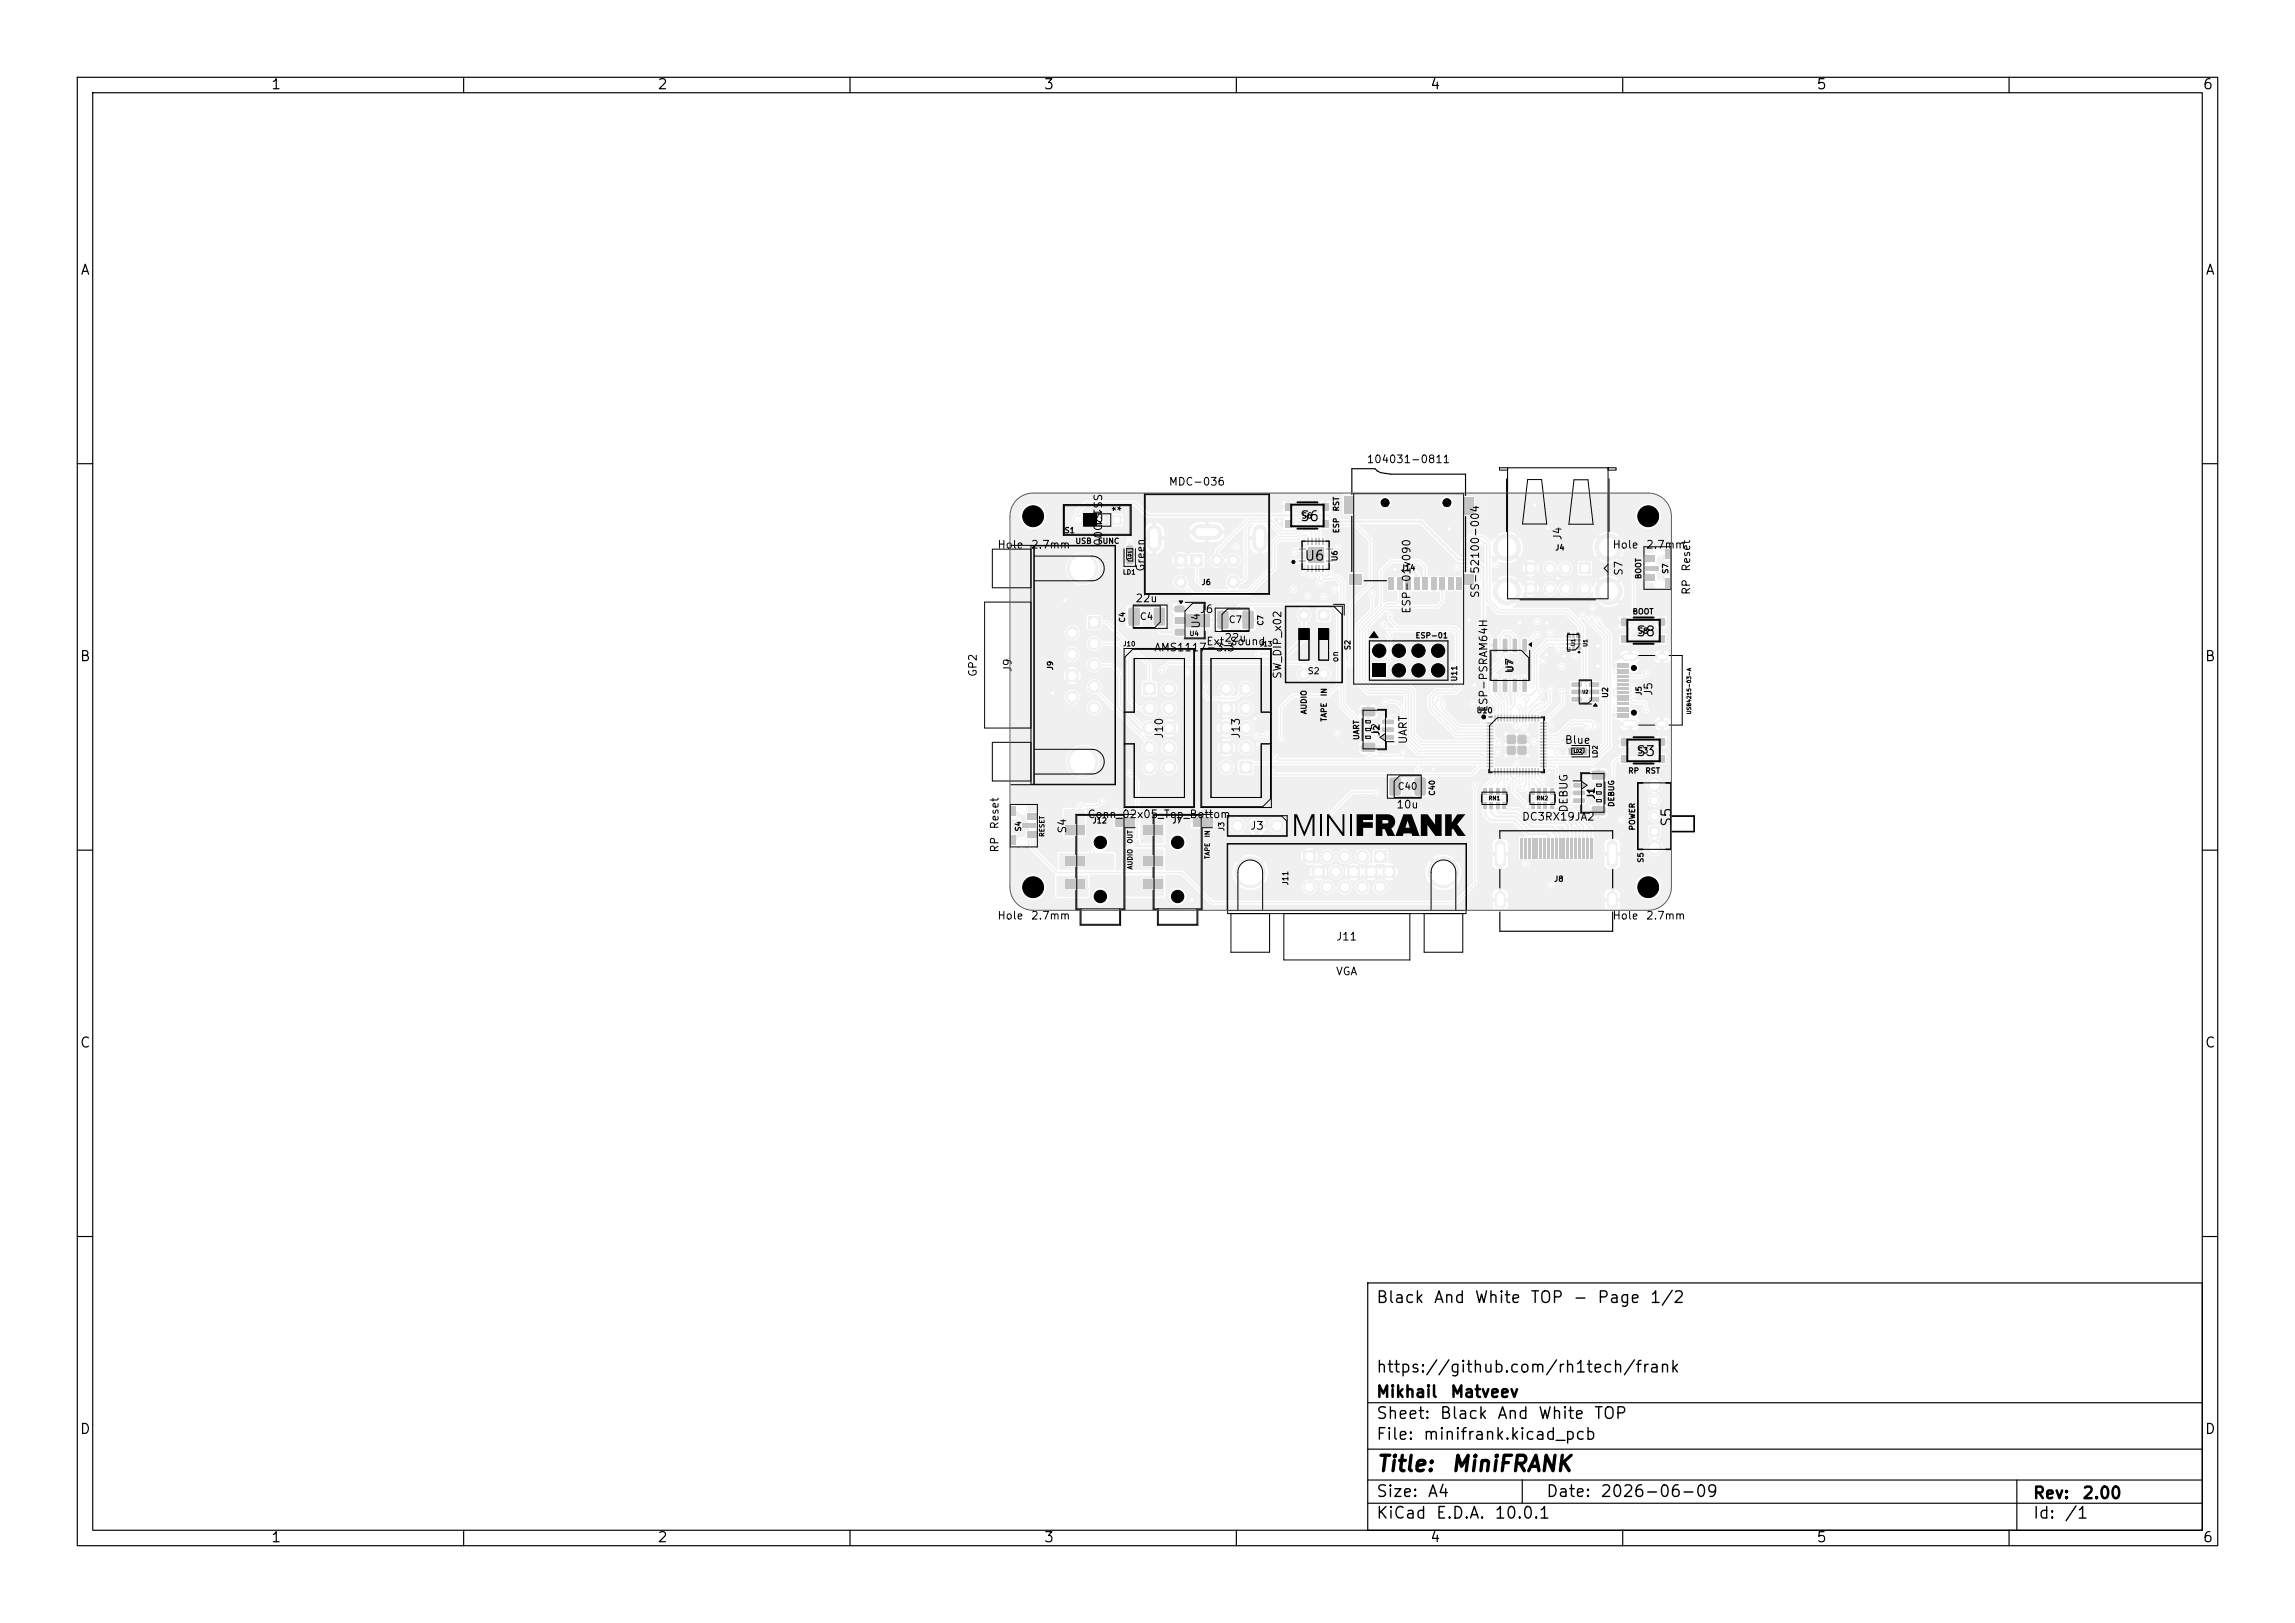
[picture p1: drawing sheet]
<svg xmlns="http://www.w3.org/2000/svg" width="297mm" height="210mm" viewBox="0 0 297 210" stroke-linecap="round" stroke-linejoin="round" font-family="sans-serif">
<defs><g id="words">
<g font-size="2">
<text x="178" y="190.9">Title:</text>
<text x="187.7" y="190.9">MiniFRANK</text>
</g>
<g font-size="1.5">
<text x="178" y="169">Black</text>
<text x="185.4" y="169">And</text>
<text x="190.7" y="169">White</text>
<text x="198" y="169">TOP</text>
<text x="203.5" y="169">-</text>
<text x="206.6" y="169">Page</text>
<text x="213.4" y="169">1/2</text>
<text x="178" y="178">https://github.com/rh1tech/frank</text>
<text x="178" y="184">Sheet:</text>
<text x="178" y="181.2">Mikhail</text>
<text x="186.2" y="184">Black</text>
<text x="187.6" y="181.2">Matveev</text>
<text x="193.7" y="184">And</text>
<text x="199" y="184">White</text>
<text x="206.2" y="184">TOP</text>
<text x="178" y="186.7">File:</text>
<text x="184.1" y="186.7">minifrank.kicad_pcb</text>
<text x="178" y="196.9">KiCad</text>
<text x="178" y="194.1">Size:</text>
<text x="184.7" y="194.1">A4</text>
<text x="185.7" y="196.9">E.D.A.</text>
<text x="193.3" y="196.9">10.0.1</text>
<text x="200" y="194.1">Date:</text>
<text x="207" y="194.1">2026-06-09</text>
<text x="263" y="194.3">Rev:</text>
<text x="263" y="196.9">Id:</text>
<text x="267.1" y="196.9">/1</text>
<text x="269.4" y="194.3">2.00</text>
</g>
<g font-size="1.3">
<text x="35" y="11.9">1</text>
<text x="85" y="11.9">2</text>
<text x="135" y="11.9">3</text>
<text x="185" y="11.9">4</text>
<text x="235" y="11.9">5</text>
<text x="285" y="11.9">6</text>
<text x="10.3" y="35.9">A</text>
<text x="285.4" y="35.9">A</text>
<text x="168.1" y="67.7">S6</text>
<text x="168.7" y="72.9">U6</text>
<text x="211.6" y="82.6">S8</text>
<text x="10.3" y="85.9">B</text>
<text x="285.3" y="85.9">B</text>
<text x="211.6" y="98.1">S3</text>
<text x="216.6" y="107.1" transform="rotate(-90 216.6 107.1)">S5</text>
<text x="10.3" y="135.9">C</text>
<text x="285.3" y="135.9">C</text>
<text x="10.3" y="185.9">D</text>
<text x="285.3" y="185.9">D</text>
<text x="35" y="199.9">1</text>
<text x="85" y="199.9">2</text>
<text x="135" y="199.9">3</text>
<text x="185" y="199.9">4</text>
<text x="235" y="199.9">5</text>
<text x="285" y="199.9">6</text>
</g>
<g font-size="1">
<text x="141.3" y="63.8" transform="rotate(90 141.3 63.8)">SS12D00</text>
<text x="151.2" y="63.1">MDC-036</text>
<text x="176.8" y="60.2">104031-0811</text>
<text x="129" y="71.2">Hole</text>
<text x="132.6" y="67.5">H1</text>
<text x="133.3" y="71.2">2.7mm</text>
<text x="141.3" y="66.2" transform="rotate(90 141.3 66.2)">S1</text>
<text x="145.2" y="66.3" transform="rotate(-90 145.2 66.3)">*</text>
<text x="202.3" y="70" transform="rotate(-90 202.3 70)">J4</text>
<text x="208.6" y="71.2">Hole</text>
<text x="212.2" y="67.5">H2</text>
<text x="212.9" y="71.2">2.7mm</text>
<text x="148.4" y="74" transform="rotate(-90 148.4 74)">Green</text>
<text x="191.6" y="77.5" transform="rotate(-90 191.6 77.5)">SS-52100-004</text>
<text x="210.2" y="74.6" transform="rotate(-90 210.2 74.6)">S7</text>
<text x="219" y="77.1" transform="rotate(-90 219 77.1)">RP</text>
<text x="219" y="74" transform="rotate(-90 219 74)">Reset</text>
<text x="146.9" y="78.2">22u</text>
<text x="155.2" y="79.6">J6</text>
<text x="155.5" y="81.4" transform="rotate(-90 155.5 81.4)">U4</text>
<text x="156" y="83.7">Ext_Sound</text>
<text x="158.4" y="83.3">22u</text>
<text x="182.8" y="79.5" transform="rotate(-90 182.8 79.5)">ESP-01v090</text>
<text x="126.6" y="87.7" transform="rotate(-90 126.6 87.7)">GP2</text>
<text x="131.1" y="87" transform="rotate(-90 131.1 87)">J9</text>
<text x="149.3" y="84.5">AMS1117-3.3</text>
<text x="166.1" y="87.9" transform="rotate(-90 166.1 87.9)">SW_DIP_x02</text>
<text x="196.1" y="87.2" transform="rotate(-90 196.1 87.2)">U7</text>
<text x="150.8" y="95.7" transform="rotate(-90 150.8 95.7)">J10</text>
<text x="160.7" y="95.7" transform="rotate(-90 160.7 95.7)">J13</text>
<text x="178.8" y="95.4" transform="rotate(-90 178.8 95.4)">J2</text>
<text x="192.7" y="92.2" transform="rotate(-90 192.7 92.2)">ESP-PSRAM64H</text>
<text x="214.1" y="90.1" transform="rotate(-90 214.1 90.1)">J5</text>
<text x="182.3" y="96.4" transform="rotate(-90 182.3 96.4)">UART</text>
<text x="202.4" y="96.5">Blue</text>
<text x="129.5" y="107.4" transform="rotate(-90 129.5 107.4)">Reset</text>
<text x="138.2" y="107.9" transform="rotate(-90 138.2 107.9)">S4</text>
<text x="140.7" y="106.1">Conn_02x05_Top_Bottom</text>
<text x="161.7" y="107.6">J3</text>
<text x="180.6" y="104.9">10u</text>
<text x="196.9" y="106.4">DC3RX19JA2</text>
<text x="203.1" y="105.2" transform="rotate(-90 203.1 105.2)">DEBUG</text>
<text x="206.7" y="103.6" transform="rotate(-90 206.7 103.6)">J1</text>
<text x="129.5" y="110.4" transform="rotate(-90 129.5 110.4)">RP</text>
<text x="129" y="119.2">Hole</text>
<text x="132.6" y="115.5">H4</text>
<text x="133.3" y="119.2">2.7mm</text>
<text x="208.6" y="119.2">Hole</text>
<text x="212.2" y="115.5">H3</text>
<text x="212.9" y="119.2">2.7mm</text>
<text x="172.8" y="121.9">J11</text>
<text x="172.8" y="126.4">VGA</text>
</g>
<g font-size=".9">
<text x="147.4" y="80.4">C4</text>
<text x="158.9" y="80.8">C7</text>
<text x="180.8" y="102.4">C40</text>
</g>
<g font-size=".8">
<text x="169.2" y="87.4">S2</text>
<text x="173.4" y="85.8" transform="rotate(-90 173.4 85.8)">on</text>
</g>
<g font-size=".7">
<text x="137.7" y="69.2">S1</text>
<text x="139.1" y="70.5">USB</text>
<text x="142" y="70.5">FUNC</text>
<text x="168.4" y="67.3">S6</text>
<text x="173.5" y="69.1" transform="rotate(-90 173.5 69.1)">ESP</text>
<text x="173.5" y="66.2" transform="rotate(-90 173.5 66.2)">RST</text>
<text x="201.2" y="71.4">J4</text>
<text x="155.4" y="75.9">J6</text>
<text x="173.3" y="72.7" transform="rotate(-90 173.3 72.7)">U6</text>
<text x="181.2" y="74">J14</text>
<text x="212.6" y="75" transform="rotate(-90 212.6 75)">BOOT</text>
<text x="216.1" y="74.3" transform="rotate(-90 216.1 74.3)">S7</text>
<text x="145.8" y="80.6" transform="rotate(-90 145.8 80.6)">C4</text>
<text x="163.7" y="81" transform="rotate(-90 163.7 81)">C7</text>
<text x="183.1" y="82.8">ESP-01</text>
<text x="211.2" y="79.7">BOOT</text>
<text x="211.9" y="82.2">S8</text>
<text x="136.4" y="86.8" transform="rotate(-90 136.4 86.8)">J9</text>
<text x="174.9" y="84.2" transform="rotate(-90 174.9 84.2)">S2</text>
<text x="188.7" y="88.2" transform="rotate(-90 188.7 88.2)">U11</text>
<text x="169.3" y="92.5" transform="rotate(-90 169.3 92.5)">AUDIO</text>
<text x="171.9" y="93.4" transform="rotate(-90 171.9 93.4)">TAPE</text>
<text x="171.9" y="90.2" transform="rotate(-90 171.9 90.2)">IN</text>
<text x="176.1" y="95.8" transform="rotate(-90 176.1 95.8)">UART</text>
<text x="191" y="92.5">U10</text>
<text x="208.3" y="90.4" transform="rotate(-90 208.3 90.4)">U2</text>
<text x="212.6" y="90.1" transform="rotate(-90 212.6 90.1)">J5</text>
<text x="210.6" y="100.3">RP</text>
<text x="211.9" y="97.7">S3</text>
<text x="212.9" y="100.3">RST</text>
<text x="132.3" y="107.7" transform="rotate(-90 132.3 107.7)">S4</text>
<text x="141.3" y="106.7">J12</text>
<text x="151.7" y="106.7">J7</text>
<text x="158.6" y="107.6" transform="rotate(-90 158.6 107.6)">J3</text>
<text x="185.9" y="103" transform="rotate(-90 185.9 103)">C40</text>
<text x="209.1" y="104.5" transform="rotate(-90 209.1 104.5)">DEBUG</text>
<text x="211.8" y="107.5" transform="rotate(-90 211.8 107.5)">POWER</text>
<text x="212.9" y="111.7" transform="rotate(-90 212.9 111.7)">S5</text>
<text x="166.9" y="114.6" transform="rotate(-90 166.9 114.6)">J11</text>
<text x="201.1" y="114.3">J8</text>
</g>
<g font-size=".6">
<text x="145.3" y="74.5">LD1</text>
<text x="145.3" y="83.8">J10</text>
<text x="153.9" y="82.4">U4</text>
<text x="163" y="83.8">J13</text>
<text x="206.9" y="98.1" transform="rotate(-90 206.9 98.1)">LD2</text>
<text x="135.3" y="108.4" transform="rotate(-90 135.3 108.4)">RESET</text>
<text x="146.7" y="112.6" transform="rotate(-90 146.7 112.6)">AUDIO</text>
<text x="146.7" y="109.2" transform="rotate(-90 146.7 109.2)">OUT</text>
<text x="156.7" y="111.2" transform="rotate(-90 156.7 111.2)">TAPE</text>
<text x="156.7" y="108.4" transform="rotate(-90 156.7 108.4)">IN</text>
</g>
<g font-size=".5">
<text x="204" y="83.7" transform="rotate(-90 204 83.7)">U1</text>
<text x="205.5" y="83.8" transform="rotate(-90 205.5 83.8)">U1</text>
<text x="219" y="92.5" transform="rotate(-90 219 92.5)">USB4215-03-A</text>
<text x="192.6" y="103.7">RN1</text>
<text x="198.8" y="103.7">RN2</text>
</g>
<g font-size=".4">
<text x="146.5" y="72.4" transform="rotate(-90 146.5 72.4)">LD1</text>
<text x="204.7" y="89.8">U2</text>
<text x="203.6" y="97.5">LD2</text>
</g>
</g></defs>
<g fill="#f0f0f0" stroke="#f0f0f0" stroke-width=".2">
<path d="M136.8 113.4h4v2.5h-4z"/>
<path d="M137.2 110.5h6.9v2h-6.9z"/>
<path d="M137.8 104.8h2.5v3.3h-2.5z"/>
<path d="M145.5 109.9h5v2.6h-5z"/>
<path d="M145.5 113.4h5.1v2.5h-5.1z"/>
<path d="M147.7 105.2h2.9v3.9h-2.9z"/>
</g>
<g fill="#f0f0f0">
<path d="M203.6 103.3h1.4l.1 .2v.3l-.1 .1h-1.3l-.1-.1z"/>
<path d="M206.1 99.8l.1-.1h1.4l.2 .3v.7l-.3 .2h-1.4l-.1-.2z"/>
<path d="M203.6 102.3h1.4l.1 .2v.3l-.1 .1h-1.3l-.1-.1z"/>
<path d="M206.1 104.4l.1-.1h1.4l.2 .3v.7l-.3 .2h-1.4l-.1-.2z"/>
<path d="M203.6 101.3h1.4l.1 .2v.3l-.1 .1h-1.3l-.1-.1z"/>
<path d="M179.9 100.7l1.1-.1 .3 .2v1.9l-.2 .2-1 .1-.3-.2v-1.9z"/>
<path d="M183.1 100.7l1.2-.1 .2 .2v1.9l-.1 .2-1.1 .1-.2-.2-.1-1.9z"/>
<path d="M160.5 98.5l.1-.1 1.4 .1 .1 .2-.1 1.4h-.2h-1.3l-.1-.2z"/>
</g>
<g fill="#f0f0f0" stroke="#f0f0f0" stroke-width=".13">
<circle cx="161.2" cy="96.7" r=".85"/>
<circle cx="161.2" cy="94.2" r=".85"/>
<circle cx="161.2" cy="91.7" r=".85"/>
<circle cx="161.2" cy="89.1" r=".85"/>
<circle cx="158.7" cy="99.3" r=".85"/>
<circle cx="158.7" cy="96.7" r=".85"/>
<circle cx="158.7" cy="94.2" r=".85"/>
<circle cx="158.7" cy="91.7" r=".85"/>
<circle cx="158.7" cy="89.1" r=".85"/>
</g>
<g fill="#f0f0f0">
<path d="M192.4 93.5h.8l.1 .1-.8 .1z"/>
<path d="M192.4 93.9h.8l.1 .1-.8 .1z"/>
<path d="M192.4 94.3h.8l.1 .1-.8 .1z"/>
<path d="M192.4 94.7h.8l.1 .1-.8 .1z"/>
<path d="M192.4 95.1h.8l.1 .1-.8 .1z"/>
<path d="M192.4 95.5h.8l.1 .1-.8 .1z"/>
<path d="M192.4 95.9h.8l.1 .1-.8 .1z"/>
<path d="M192.4 96.3h.8l.1 .1-.8 .1z"/>
<path d="M192.4 96.7h.8l.1 .1-.8 .1z"/>
<path d="M192.4 97.1h.8l.1 .1-.8 .1z"/>
<path d="M192.4 97.5h.8l.1 .1-.8 .1z"/>
<path d="M192.4 97.9h.8l.1 .1-.8 .1z"/>
<path d="M192.4 98.3h.8l.1 .1-.8 .1z"/>
<path d="M192.4 98.7h.8l.1 .1-.8 .1z"/>
<path d="M192.4 99.1h.8l.1 .1-.8 .1z"/>
<path d="M193.4 99.4h.2l-.1 .9-.1-.1z"/>
<path d="M193.8 99.4h.2l-.1 .9-.1-.1z"/>
<path d="M194.2 99.4h.2l-.1 .9-.1-.1z"/>
<path d="M194.6 99.4h.2l-.1 .9-.1-.1z"/>
<path d="M195 99.4h.2l-.1 .9-.1-.1z"/>
<path d="M195.4 99.4h.2l-.1 .9-.1-.1z"/>
<path d="M195.8 99.4h.2l-.1 .9-.1-.1z"/>
<path d="M196.2 99.4h.2l-.1 .9-.1-.1z"/>
<path d="M196.6 99.4h.2l-.1 .9-.1-.1z"/>
<path d="M197 99.4h.2l-.1 .9-.1-.1z"/>
<path d="M197.4 99.4h.2l-.1 .9-.1-.1z"/>
<path d="M197.8 99.4h.2l-.1 .9-.1-.1z"/>
<path d="M198.2 99.4h.2l-.1 .9-.1-.1z"/>
<path d="M198.6 99.4h.2l-.1 .9-.1-.1z"/>
<path d="M199 99.4h.2l-.1 .9-.1-.1z"/>
<path d="M199.3 99.1h.8v.1l-.8 .1z"/>
<path d="M199.3 98.7h.8v.1l-.8 .1z"/>
<path d="M199.3 98.3h.8v.1l-.8 .1z"/>
<path d="M199.3 97.9h.8v.1l-.8 .1z"/>
<path d="M199.3 97.5h.8v.1l-.8 .1z"/>
<path d="M199.3 97.1h.8v.1l-.8 .1z"/>
<path d="M199.3 96.7h.8v.1l-.8 .1z"/>
<path d="M199.3 96.3h.8v.1l-.8 .1z"/>
<path d="M199.3 95.9h.8v.1l-.8 .1z"/>
<path d="M199.3 95.5h.8v.1l-.8 .1z"/>
<path d="M199.3 95.1h.8v.1l-.8 .1z"/>
<path d="M199.3 94.7h.8v.1l-.8 .1z"/>
<path d="M199.3 94.3h.8v.1l-.8 .1z"/>
<path d="M199.3 93.9h.8v.1l-.8 .1z"/>
<path d="M199.3 93.5h.8v.1l-.8 .1z"/>
<path d="M199 92.5l.2 .1-.1 .8-.1-.1z"/>
<path d="M198.6 92.5l.2 .1-.1 .8-.1-.1z"/>
<path d="M198.2 92.5l.2 .1-.1 .8-.1-.1z"/>
<path d="M197.8 92.5l.2 .1-.1 .8-.1-.1z"/>
<path d="M197.4 92.5l.2 .1-.1 .8-.1-.1z"/>
<path d="M197 92.5l.2 .1-.1 .8-.1-.1z"/>
<path d="M196.6 92.5l.2 .1-.1 .8-.1-.1z"/>
<path d="M196.2 92.5l.2 .1-.1 .8-.1-.1z"/>
<path d="M195.8 92.5l.2 .1-.1 .8-.1-.1z"/>
<path d="M195.4 92.5l.2 .1-.1 .8-.1-.1z"/>
<path d="M195 92.5l.2 .1-.1 .8-.1-.1z"/>
<path d="M194.6 92.5l.2 .1-.1 .8-.1-.1z"/>
<path d="M194.2 92.5l.2 .1-.1 .8-.1-.1z"/>
<path d="M193.8 92.5l.2 .1-.1 .8-.1-.1z"/>
<path d="M193.4 92.5l.2 .1-.1 .8-.1-.1z"/>
</g>
<g fill="#f0f0f0" stroke="#f0f0f0" stroke-width=".13">
<circle cx="194.9" cy="95" r=".3"/>
<circle cx="194.9" cy="96.4" r=".3"/>
<circle cx="194.9" cy="97.8" r=".3"/>
<circle cx="196.3" cy="95" r=".3"/>
<circle cx="196.3" cy="96.4" r=".3"/>
</g>
<path d="M194.6 94.7h3.3v3.3h-3.3z" fill="#f0f0f0"/>
<g fill="#f0f0f0" stroke="#f0f0f0" stroke-width=".13">
<circle cx="196.3" cy="97.8" r=".3"/>
<circle cx="197.7" cy="95" r=".3"/>
<circle cx="197.7" cy="96.4" r=".3"/>
<circle cx="197.7" cy="97.8" r=".3"/>
</g>
<path d="M170.6 78.9l.1-.1 1.3 .1 .1 .1-.1 1.3-.2 .1-1.2-.1-.1-.2z" fill="#f0f0f0"/>
<g fill="#f0f0f0" stroke="#f0f0f0" stroke-width=".13">
<circle cx="168.8" cy="79.6" r=".8"/>
<circle cx="168.8" cy="87.2" r=".8"/>
<circle cx="171.3" cy="87.2" r=".8"/>
</g>
<g fill="#f0f0f0">
<path d="M179.7 74.8h.7v1.6h-.7z"/>
<path d="M180.8 74.8h.7v1.6h-.7z"/>
<path d="M181.9 74.8h.7v1.6h-.7z"/>
<path d="M183 74.8h.7v1.6h-.7z"/>
<path d="M184.1 74.8h.7v1.6h-.7z"/>
<path d="M185.2 74.8h.7v1.6h-.7z"/>
<path d="M186.3 74.8h.7v1.6h-.7z"/>
<path d="M187.4 74.8h.7v1.6h-.7z"/>
<path d="M188.5 74.8h.7v1.6h-.7z"/>
<path d="M173.9 64.3h1.3v2.2h-1.3z"/>
<path d="M174.7 74.3h1.6v1.4h-1.6z"/>
<path d="M189.5 64.4h1.1v2.2h-1.1z"/>
<path d="M189.5 74.3h1.1v1.4h-1.1z"/>
<path d="M205.7 90.2h1.2l.1 .1v.4l-.2 .1h-1.1l-.1-.2z"/>
<path d="M205.7 89.3l1.2-.1 .1 .2v.3l-.2 .1h-1.1l-.1-.1z"/>
<path d="M205.7 88.3h1.2l.1 .1v.4l-.2 .1h-1.1l-.1-.2z"/>
<path d="M203.4 88.3h1.2l.1 .1v.4l-.2 .1h-1l-.1-.2z"/>
<path d="M203.4 89.3l1.2-.1 .1 .2v.3l-.2 .1h-1l-.1-.1z"/>
<path d="M203.4 90.2h1.2l.1 .1v.4l-.2 .1h-1l-.1-.2z"/>
<path d="M194.4 102h.5v.8h-.5z"/>
<path d="M193.6 102h.4v.8h-.4z"/>
<path d="M192.8 102h.4v.8h-.4z"/>
<path d="M191.9 102h.6v.8h-.6z"/>
<path d="M191.9 103.8h.6v.8h-.6z"/>
<path d="M192.8 103.8h.4v.8h-.4z"/>
<path d="M193.6 103.8h.4v.8h-.4z"/>
<path d="M194.4 103.8h.5v.8h-.5z"/>
<path d="M203.9 83.7h.6v.3h-.6z"/>
<path d="M203.9 83.2h.6v.3h-.6z"/>
<path d="M203.9 82.7h.6v.3h-.6z"/>
<path d="M203.9 82.2h.6v.3h-.6z"/>
<path d="M203.4 81.9h.4v.7h-.4z"/>
<path d="M202.7 82.2h.6v.3h-.6z"/>
<path d="M202.7 82.7h.6v.3h-.6z"/>
<path d="M202.7 83.2h.6v.3h-.6z"/>
<path d="M202.7 83.7h.6v.3h-.6z"/>
<path d="M203.4 83.6h.4v.7h-.4z"/>
<path d="M214.5 80h.9v1h-.9z"/>
<path d="M214.5 82.2h.9v1h-.9z"/>
<path d="M209.8 80h.8v1h-.8z"/>
<path d="M209.8 82.2h.8v1h-.8z"/>
<path d="M157.6 79.1l1.2-.1 .2 .2v1.9l-.1 .3h-1.1l-.3-.2v-1.9z"/>
<path d="M160.8 79.1l1.2-.1 .3 .2v1.9l-.2 .3h-1.1l-.2-.2v-1.9z"/>
<path d="M171.1 65.1h.9v1h-.9z"/>
<path d="M171.1 67.3h.9v1h-.9z"/>
<path d="M166.3 65.1h.8v1h-.8z"/>
<path d="M166.3 67.3h.8v1h-.8z"/>
</g>
<g fill="#f0f0f0" stroke="#f0f0f0" stroke-width=".13">
<circle cx="132.3" cy="104.7" r=".45"/>
<circle cx="132.3" cy="109" r=".45"/>
</g>
<g fill="#f0f0f0">
<path d="M132.9 105.2h1.2v.9h-1.2z"/>
<path d="M132.9 107.6h1.2v.8h-1.2z"/>
<path d="M132.3 106.5h1.8v.6h-1.8z"/>
<path d="M130.9 104.3h.6v1.3h-.6z"/>
<path d="M130.9 108.1h.6v1.2h-.6z"/>
<path d="M154.1 71.7h1.6v1.6h-1.6z"/>
</g>
<g fill="#f0f0f0" stroke="#f0f0f0" stroke-width=".13">
<circle cx="157.5" cy="72.5" r=".8"/>
<circle cx="152.8" cy="72.5" r=".8"/>
<circle cx="159.6" cy="72.5" r=".8"/>
<circle cx="152.8" cy="75.3" r=".8"/>
<circle cx="159.6" cy="75.3" r=".8"/>
</g>
<path d="M149.3 68.9v1.5M155.2 68.9h2M163 68.9v1.5" fill="none" stroke="#f0f0f0" stroke-width="2"/>
<g fill="#f0f0f0">
<path d="M200.6 102h.5v.8h-.5z"/>
<path d="M199.8 102h.4v.8h-.4z"/>
<path d="M199 102h.4v.8h-.4z"/>
<path d="M198.2 102h.5v.8h-.5z"/>
<path d="M198.2 103.8h.5v.8h-.5z"/>
<path d="M199 103.8h.4v.8h-.4z"/>
<path d="M199.8 103.8h.4v.8h-.4z"/>
<path d="M200.6 103.8h.5v.8h-.5z"/>
</g>
<g fill="#f0f0f0" stroke="#f0f0f0" stroke-width=".13">
<circle cx="214.7" cy="75.6" r=".45"/>
<circle cx="214.7" cy="71.4" r=".45"/>
</g>
<g fill="#f0f0f0">
<path d="M212.9 74.3h1.2v.8h-1.2z"/>
<path d="M212.9 71.9h1.2v.9h-1.2z"/>
<path d="M212.9 73.2h1.8v.6h-1.8z"/>
<path d="M215.5 74.7h.6v1.3h-.6z"/>
<path d="M215.5 71h.6v1.3h-.6z"/>
</g>
<g fill="#f0f0f0" stroke="#f0f0f0" stroke-width=".13">
<circle cx="165.2" cy="106.9" r=".85"/>
<circle cx="162.7" cy="106.9" r=".85"/>
<circle cx="160.2" cy="106.9" r=".85"/>
<circle cx="161.8" cy="112.9" r="2"/>
<circle cx="186.8" cy="112.9" r="2"/>
</g>
<path d="M177.8 110h1.6v1.6h-1.6z" fill="#f0f0f0"/>
<g fill="#f0f0f0" stroke="#f0f0f0" stroke-width=".13">
<circle cx="176.3" cy="110.8" r=".8"/>
<circle cx="174" cy="110.8" r=".8"/>
<circle cx="171.7" cy="110.8" r=".8"/>
<circle cx="169.5" cy="110.8" r=".8"/>
<circle cx="179.8" cy="112.8" r=".8"/>
<circle cx="177.5" cy="112.8" r=".8"/>
<circle cx="175.2" cy="112.8" r=".8"/>
<circle cx="172.9" cy="112.8" r=".8"/>
<circle cx="170.6" cy="112.8" r=".8"/>
<circle cx="178.6" cy="114.8" r=".8"/>
<circle cx="176.3" cy="114.8" r=".8"/>
<circle cx="174" cy="114.8" r=".8"/>
<circle cx="171.7" cy="114.8" r=".8"/>
<circle cx="169.5" cy="114.8" r=".8"/>
</g>
<path d="M204.4 72.8h1.4v1.5h-1.4z" fill="#f0f0f0"/>
<g fill="#f0f0f0" stroke="#f0f0f0" stroke-width=".13">
<circle cx="202.6" cy="73.5" r=".75"/>
<circle cx="200.6" cy="73.5" r=".75"/>
<circle cx="198.1" cy="73.5" r=".75"/>
<circle cx="205.1" cy="76.2" r=".75"/>
<circle cx="202.6" cy="76.2" r=".75"/>
<circle cx="200.6" cy="76.2" r=".75"/>
<circle cx="198.1" cy="76.2" r=".75"/>
<circle cx="208.2" cy="70.8" r="1.75"/>
<circle cx="195" cy="70.8" r="1.75"/>
<circle cx="208.2" cy="76.5" r="1.75"/>
<circle cx="195" cy="76.5" r="1.75"/>
</g>
<g fill="#f0f0f0">
<path d="M168.1 72.5h.8v.2h-.8z"/>
<path d="M169.1 73.2h.3v.8h-.3z"/>
<path d="M169.6 73.2h.3v.8h-.3z"/>
<path d="M170.1 73.2h.3v.8h-.3z"/>
<path d="M170.6 73.2h.3v.8h-.3z"/>
<path d="M171.1 73.2h.3v.8h-.3z"/>
<path d="M171.6 72.5h.8v.2h-.8z"/>
<path d="M171.6 71h.8v.2h-.8z"/>
<path d="M171.1 69.7h.3v.8h-.3z"/>
<path d="M170.6 69.7h.3v.8h-.3z"/>
<path d="M170.1 69.7h.3v.8h-.3z"/>
<path d="M169.6 69.7h.3v.8h-.3z"/>
<path d="M169.1 69.7h.3v.8h-.3z"/>
<path d="M168.1 71h.8v.2h-.8z"/>
<path d="M169.2 70.8h2.1v2.1h-2.1z"/>
<path d="M209.3 92.2h1.4v.6h-1.4z"/>
<path d="M209.3 91.5h1.4v.6h-1.4z"/>
<path d="M209.3 90.9h1.4v.3h-1.4z"/>
<path d="M209.3 90.4h1.4v.3h-1.4z"/>
<path d="M209.3 89.9h1.4v.3h-1.4z"/>
<path d="M209.3 89.4h1.4v.3h-1.4z"/>
<path d="M209.3 88.9h1.4v.3h-1.4z"/>
<path d="M209.3 88.4h1.4v.3h-1.4z"/>
<path d="M209.3 87.9h1.4v.3h-1.4z"/>
<path d="M209.3 87.4h1.4v.3h-1.4z"/>
<path d="M209.3 86.6h1.4v.6h-1.4z"/>
<path d="M209.3 85.8h1.4v.6h-1.4z"/>
</g>
<path d="M210.4 93.6h1.1M210.4 85h1.1M214.8 93.6h.6M214.8 85h.6" fill="none" stroke="#f0f0f0" stroke-width="1"/>
<g fill="#f0f0f0">
<path d="M178.9 93.1h1.4l.1 .2v.3l-.1 .1h-1.4l-.1-.1z"/>
<path d="M176.3 96.2l.1-.1h1.4l.2 .3v.7l-.3 .2h-1.3l-.2-.2z"/>
<path d="M178.9 94.1h1.4l.1 .2v.3l-.1 .1h-1.4l-.1-.1z"/>
<path d="M176.3 91.6l.1-.1h1.4l.2 .3v.7l-.3 .2h-1.3l-.2-.2z"/>
<path d="M178.9 95.1h1.4l.1 .2v.3l-.1 .1h-1.4l-.1-.1z"/>
<path d="M197 82.7h.5h.1v1.6l-.1 .1h-.3l-.2-.1z"/>
<path d="M195.8 82.7h.4h.1v1.6l-.1 .1h-.3l-.2-.1z"/>
<path d="M194.5 82.7h.4h.2v1.6l-.1 .1h-.4l-.1-.1z"/>
<path d="M193.2 82.7h.4h.2v1.6l-.1 .1h-.4l-.1-.1z"/>
<path d="M193.2 87.8h.4l.2 .1v1.5l-.1 .1-.4 .1-.1-.1z"/>
<path d="M194.5 87.8h.4l.2 .1v1.5l-.1 .1-.4 .1-.1-.1z"/>
<path d="M195.8 87.8h.4l.1 .1v1.5l-.1 .1-.3 .1-.2-.1z"/>
<path d="M197 87.8h.5l.1 .1v1.5l-.1 .1-.3 .1-.2-.1z"/>
<path d="M143.9 66.6h1.2v1.3h-1.2z"/>
</g>
<g fill="#f0f0f0" stroke="#f0f0f0" stroke-width=".13">
<circle cx="142" cy="67.3" r=".63"/>
<circle cx="139.5" cy="67.3" r=".63"/>
</g>
<path d="M177.6 85.9h1.8v1.7h-1.8z" fill="#f0f0f0"/>
<g fill="#f0f0f0" stroke="#f0f0f0" stroke-width=".13">
<circle cx="178.5" cy="84.2" r=".86"/>
<circle cx="181" cy="86.7" r=".86"/>
<circle cx="181" cy="84.2" r=".86"/>
<circle cx="183.6" cy="86.7" r=".86"/>
<circle cx="183.6" cy="84.2" r=".86"/>
<circle cx="186.1" cy="86.7" r=".86"/>
<circle cx="186.1" cy="84.2" r=".86"/>
</g>
<g fill="#f0f0f0">
<path d="M152.1 78.4h1.1l.1 .2v.5l-.2 .2-1-.1-.1-.2z"/>
<path d="M152 79.9h1.5v-.5h3.1v1.8h-3.1v-.4h-1.5z"/>
<path d="M152.1 81.4h1.1l.1 .2v.5l-.2 .2-1-.1-.1-.2z"/>
<path d="M149.3 78.7l1.2-.1 .3 .2v1.9l-.2 .3h-1.1l-.2-.2v-1.9z"/>
<path d="M146.1 78.7l1.2-.1 .2 .2v1.9l-.1 .3h-1.1l-.3-.2v-1.9z"/>
<path d="M147.9 110.8h2.5v1.2h-2.5z"/>
<path d="M147.9 113.8h2.5v1.2h-2.5z"/>
<path d="M154.4 105.7h2.5v1.2h-2.5z"/>
<path d="M147.9 106.8h2.5v1.2h-2.5z"/>
<path d="M213.4 107h1.3v1.3h-1.3z"/>
</g>
<g fill="#f0f0f0" stroke="#f0f0f0" stroke-width=".13">
<circle cx="214.1" cy="105.6" r=".65"/>
<circle cx="214.1" cy="103.6" r=".65"/>
<circle cx="214.1" cy="109.7" r=".94"/>
<circle cx="214.1" cy="101.5" r=".94"/>
</g>
<g fill="#f0f0f0">
<path d="M137.9 110.8h2.5v1.2h-2.5z"/>
<path d="M137.9 113.8h2.5v1.2h-2.5z"/>
<path d="M144.4 105.7h2.5v1.2h-2.5z"/>
<path d="M137.9 106.8h2.5v1.2h-2.5z"/>
<path d="M148 88.3h.2h1.3l.1 .2-.1 1.4-.1 .1-1.4-.1-.1-.2z"/>
</g>
<g fill="#f0f0f0" stroke="#f0f0f0" stroke-width=".13">
<circle cx="148.8" cy="91.7" r=".85"/>
<circle cx="148.8" cy="94.2" r=".85"/>
<circle cx="148.8" cy="96.7" r=".85"/>
<circle cx="148.8" cy="99.3" r=".85"/>
<circle cx="151.3" cy="89.1" r=".85"/>
<circle cx="151.3" cy="91.7" r=".85"/>
<circle cx="151.3" cy="94.2" r=".85"/>
<circle cx="151.3" cy="96.7" r=".85"/>
<circle cx="151.3" cy="99.3" r=".85"/>
</g>
<path d="M140.8 79.7h1.6v1.6h-1.6z" fill="#f0f0f0"/>
<g fill="#f0f0f0" stroke="#f0f0f0" stroke-width=".13">
<circle cx="141.6" cy="83.3" r=".8"/>
<circle cx="141.6" cy="86.1" r=".8"/>
<circle cx="141.6" cy="88.8" r=".8"/>
<circle cx="140.1" cy="73.6" r="2"/>
<circle cx="141.6" cy="91.6" r=".8"/>
<circle cx="140.1" cy="98.6" r="2"/>
<circle cx="138.8" cy="81.9" r=".8"/>
<circle cx="138.8" cy="84.7" r=".8"/>
<circle cx="138.8" cy="87.4" r=".8"/>
<circle cx="138.8" cy="90.2" r=".8"/>
</g>
<g fill="#f0f0f0">
<path d="M145.8 72.2h.8v.8h-.8z"/>
<path d="M145.8 70.6h.8v.8h-.8z"/>
</g>
<g fill="none" stroke="#f0f0f0" stroke-width=".3">
<path d="M196.9 108.4v2.6M197.4 108.4v2.6M197.9 108.4v2.6M198.4 108.4v2.6M198.9 108.4v2.6M199.4 108.4v2.6M199.9 108.4v2.6M200.4 108.4v2.6M200.9 108.4v2.6M201.4 108.4v2.6M201.9 108.4v2.6M202.4 108.4v2.6"/>
<path d="M202.9 108.4v2.6M203.4 108.4v2.6M203.9 108.4v2.6M204.4 108.4v2.6M204.9 108.4v2.6M205.4 108.4v2.6M205.9 108.4v2.6"/>
</g>
<g fill="#f0f0f0">
<path d="M193.5 109l.2-.1h.8h.2l.1 .2 .1 2.7-.1 .2-.2 .1h-.9l-.2-.2z"/>
<path d="M193.5 115.6l.3-.2h.8l.2 .2 .1 1.6-.2 .2-.9 .1-.3-.1z"/>
<path d="M208.1 115.5l.9-.1 .3 .2v1.6l-.1 .2-.9 .1-.3-.1-.1-1.6z"/>
<path d="M208.1 108.9h1l.2 .2v2.7v.2l-.2 .1h-.9l-.2-.2-.1-2.7z"/>
<path d="M214.5 95.5h.9v1h-.9z"/>
<path d="M214.5 97.7h.9v1h-.9z"/>
<path d="M209.8 95.5h.8v1h-.8z"/>
<path d="M209.8 97.7h.8v1h-.8z"/>
<path d="M204.6 96.8h.8v.8h-.8z"/>
<path d="M203 96.8h.8v.8h-.8z"/>
</g>
<g fill="#f0f0f0" stroke="#f0f0f0" stroke-width=".13">
<circle cx="203.4" cy="103.6" r=".3"/>
<circle cx="196.4" cy="101.5" r=".3"/>
<circle cx="196.7" cy="80.5" r=".3"/>
<circle cx="206.8" cy="83.6" r=".3"/>
<circle cx="165.6" cy="67.4" r=".3"/>
<circle cx="137.8" cy="77.7" r=".3"/>
<circle cx="185.5" cy="99.5" r=".3"/>
<circle cx="162.4" cy="93" r=".3"/>
<circle cx="201.6" cy="74.8" r=".3"/>
<circle cx="190.1" cy="80.2" r=".3"/>
<circle cx="136.2" cy="89.7" r=".3"/>
<circle cx="201.7" cy="102.9" r=".3"/>
<circle cx="200.3" cy="68.3" r=".3"/>
<circle cx="206.8" cy="91.4" r=".3"/>
<circle cx="206.8" cy="86.2" r=".3"/>
<circle cx="179" cy="94.3" r=".3"/>
<circle cx="187.6" cy="68.4" r=".3"/>
<circle cx="207" cy="89.5" r=".3"/>
<circle cx="215.4" cy="73.4" r=".3"/>
<circle cx="180.5" cy="73.7" r=".3"/>
<circle cx="154.2" cy="116.4" r=".3"/>
<circle cx="200.5" cy="100" r=".3"/>
<circle cx="200.1" cy="84.7" r=".3"/>
<circle cx="167.7" cy="67.7" r=".3"/>
<circle cx="131.9" cy="106" r=".3"/>
<circle cx="190.8" cy="88.6" r=".3"/>
<circle cx="200.2" cy="80.6" r=".3"/>
<circle cx="202.4" cy="84.9" r=".3"/>
<circle cx="162.8" cy="96.3" r=".3"/>
<circle cx="198.6" cy="65.3" r=".3"/>
<circle cx="196.4" cy="100.7" r=".3"/>
<circle cx="204.3" cy="101.2" r=".3"/>
<circle cx="181.4" cy="100.8" r=".3"/>
<circle cx="164.6" cy="100" r=".3"/>
<circle cx="165" cy="98" r=".3"/>
<circle cx="155.8" cy="88.8" r=".3"/>
<circle cx="206.1" cy="78.7" r=".3"/>
<circle cx="200.8" cy="114.5" r=".3"/>
<circle cx="167.5" cy="71.4" r=".3"/>
<circle cx="153.6" cy="87" r=".3"/>
<circle cx="173.1" cy="94.8" r=".3"/>
<circle cx="203.6" cy="89.5" r=".3"/>
<circle cx="209.9" cy="106.1" r=".3"/>
<circle cx="152" cy="81.8" r=".3"/>
<circle cx="193.6" cy="73.1" r=".3"/>
<circle cx="183.5" cy="99.7" r=".3"/>
<circle cx="160" cy="70.8" r=".3"/>
<circle cx="202.1" cy="86.2" r=".3"/>
<circle cx="199.6" cy="85.5" r=".3"/>
<circle cx="182.6" cy="74" r=".3"/>
<circle cx="188" cy="86.1" r=".3"/>
<circle cx="167.6" cy="72.6" r=".3"/>
<circle cx="200.6" cy="93.8" r=".3"/>
<circle cx="197.3" cy="87.7" r=".3"/>
<circle cx="193.8" cy="97.3" r=".3"/>
<circle cx="203.8" cy="84.9" r=".3"/>
<circle cx="171.3" cy="77.2" r=".3"/>
<circle cx="173.1" cy="70.8" r=".3"/>
<circle cx="196.2" cy="93.8" r=".3"/>
<circle cx="199.7" cy="100.9" r=".3"/>
<circle cx="201.7" cy="103.8" r=".3"/>
<circle cx="195.2" cy="101.2" r=".3"/>
<circle cx="198.9" cy="80.4" r=".3"/>
<circle cx="172.8" cy="76.2" r=".3"/>
<circle cx="157.9" cy="78.9" r=".3"/>
<circle cx="200.6" cy="81.9" r=".3"/>
<circle cx="202.2" cy="96.4" r=".3"/>
<circle cx="167.4" cy="76.2" r=".3"/>
<circle cx="199.4" cy="91.2" r=".3"/>
<circle cx="144" cy="69.3" r=".3"/>
<circle cx="169.2" cy="77.1" r=".3"/>
<circle cx="192" cy="93.3" r=".3"/>
<circle cx="144.3" cy="105" r=".3"/>
<circle cx="180.1" cy="92.9" r=".3"/>
<circle cx="186.7" cy="91.1" r=".3"/>
<circle cx="170.8" cy="75.5" r=".3"/>
<circle cx="178.7" cy="95.1" r=".3"/>
<circle cx="172.2" cy="74.1" r=".3"/>
<circle cx="186.3" cy="90.3" r=".3"/>
<circle cx="179.9" cy="79.5" r=".3"/>
<circle cx="168.6" cy="74" r=".3"/>
<circle cx="169.7" cy="74.5" r=".3"/>
<circle cx="179" cy="80.8" r=".3"/>
<circle cx="197.2" cy="94.1" r=".3"/>
<circle cx="198.6" cy="96" r=".3"/>
<circle cx="194" cy="96.1" r=".3"/>
<circle cx="196.3" cy="98.8" r=".3"/>
<circle cx="199.4" cy="89.5" r=".3"/>
<circle cx="177.6" cy="76.8" r=".3"/>
<circle cx="182.3" cy="76.5" r=".3"/>
<circle cx="198.9" cy="82.1" r=".3"/>
<circle cx="179.3" cy="90.8" r=".3"/>
<circle cx="192.2" cy="102.9" r=".3"/>
<circle cx="193" cy="102.9" r=".3"/>
<circle cx="193.8" cy="102.9" r=".3"/>
<circle cx="194.6" cy="102.9" r=".3"/>
<circle cx="197.6" cy="104.4" r=".3"/>
<circle cx="190.9" cy="101.6" r=".3"/>
<circle cx="197" cy="102" r=".3"/>
<circle cx="206" cy="102.5" r=".3"/>
<circle cx="134.3" cy="105.6" r=".3"/>
<circle cx="134.3" cy="108" r=".3"/>
<circle cx="198" cy="102.4" r=".3"/>
<circle cx="199.1" cy="101.9" r=".3"/>
<circle cx="200" cy="102.8" r=".3"/>
<circle cx="200.8" cy="102.8" r=".3"/>
<circle cx="206.9" cy="80.2" r=".3"/>
<circle cx="145.1" cy="87.2" r=".3"/>
<circle cx="206" cy="79.9" r=".3"/>
<circle cx="179.8" cy="82.2" r=".3"/>
<circle cx="204.8" cy="79.6" r=".3"/>
<circle cx="201.5" cy="97.4" r=".3"/>
<circle cx="205.4" cy="94.2" r=".3"/>
<circle cx="206.4" cy="94" r=".3"/>
<circle cx="202.1" cy="89.5" r=".3"/>
<circle cx="200.6" cy="89.2" r=".3"/>
<circle cx="197.6" cy="90.5" r=".3"/>
<circle cx="196.6" cy="91.5" r=".3"/>
<circle cx="196.1" cy="87.7" r=".3"/>
<circle cx="194.8" cy="87.7" r=".3"/>
<circle cx="192.8" cy="85.8" r=".3"/>
<circle cx="192.4" cy="82.2" r=".3"/>
<circle cx="193.6" cy="87.6" r=".3"/>
<circle cx="194.9" cy="84.6" r=".3"/>
<circle cx="194.1" cy="84.8" r=".3"/>
<circle cx="190.7" cy="91.1" r=".3"/>
<circle cx="162.9" cy="84.6" r=".3"/>
<circle cx="146.5" cy="109" r=".3"/>
<circle cx="150.4" cy="86.7" r=".3"/>
<circle cx="146.2" cy="100" r=".3"/>
<circle cx="207" cy="90.5" r=".3"/>
<circle cx="207" cy="88.6" r=".3"/>
<circle cx="189.4" cy="71.4" r=".3"/>
<circle cx="191.7" cy="70.2" r=".3"/>
<circle cx="198.2" cy="88.7" r=".3"/>
<circle cx="196.7" cy="89.8" r=".3"/>
<circle cx="201.7" cy="84" r=".3"/>
<circle cx="191.6" cy="80.6" r=".3"/>
<circle cx="211.4" cy="81" r=".3"/>
<circle cx="174.6" cy="86" r=".3"/>
<circle cx="209.1" cy="91.8" r=".3"/>
<circle cx="209.1" cy="86.9" r=".3"/>
<circle cx="213" cy="91.8" r=".3"/>
<circle cx="211.3" cy="90.1" r=".3"/>
<circle cx="211.4" cy="89" r=".3"/>
<circle cx="213" cy="87.1" r=".3"/>
<circle cx="148.4" cy="107" r=".3"/>
<circle cx="141.3" cy="110.2" r=".3"/>
<circle cx="178.1" cy="102.5" r=".3"/>
<circle cx="172" cy="105.5" r=".3"/>
<circle cx="139.7" cy="104.2" r=".3"/>
<circle cx="142.6" cy="103.7" r=".3"/>
<circle cx="146.2" cy="69.9" r=".3"/>
<circle cx="197.5" cy="111.8" r=".3"/>
<circle cx="203" cy="97.4" r=".3"/>
<circle cx="165.8" cy="95.6" r=".3"/>
<circle cx="160.1" cy="79.7" r=".3"/>
<circle cx="177.3" cy="97.8" r=".3"/>
<circle cx="181.6" cy="97.4" r=".3"/>
<circle cx="162.6" cy="95.2" r=".3"/>
<circle cx="164" cy="95" r=".3"/>
<circle cx="188.6" cy="73.4" r=".3"/>
<circle cx="191.2" cy="75.7" r=".3"/>
</g>
<g fill="none" stroke="#f0f0f0" stroke-width=".2">
<path d="M160.1 79.7v-.9l.5-.5h11.9l.7 .7v9.6l-1.4 1.4h-4.5l-1.6 1.6v3.9l.1 .1M166.7 67.8l.7-.7h3.4l.7 .7M167.6 72.6h.9M167.9 72.6h.1M168.5 71.1h-.7l-.3 .3M169.2 73.8l-.2 .2h-.4M169.2 70.1v-.6l-.2-.3h-.3l-.6 .6h-2.5l-.6 .7v3.1l-3.3 3.3h-7.3l-1.6-1.6M169.8 73.6l-.1 .9M169.8 70.1v-1.3l-.3-.2h-.8l-.8 .8h-2.4l-.9 .9v3.1l-3.1 3.1h-5.2l-1.4-1.4v-2.6M170.3 73.6v.6l.5 .5v.8l.5-.6h1.7l.5 .5v16l4.8 4.7h2.3l.4-.4v-2.5l-.5-.5h-.2l-.2 .2M170.3 70.1v-1.3l-.6-.5h-1.1l-.8 .8h-2.1l-1.5-1.6h-2.4l-.6 .6v6.7l-.5 .5h-1.1M170.7 73.6v.5l.5 .4h.6l.4-.4 .4 .4h.6l.7 .8v15.9l4.1 4.1h.5l.2-.2"/>
<path d="M170.7 70.1v-1.3l-.8-.9h-1.5l-.8 .8h-1.7l-1.6-1.6h-2.7l-4.1 4.1v1.3M171.6 67.9h3.8l2 2v5.7l-2.6 2.6v7.6l-.2 .2M173.1 70.8l-.3 .3h-.8M177.6 76.8v2.1l-2 2v7.4l1.4 1.4h4.7l.2 .2v5.6l1.7 1.7h9.2M179.9 79.5v.7l1 1h7.4l.6 .6v7.3l-.6 .6h-2.3l-.6 .6v1.3l3.2 3.2h4.2M181.1 75.6v2.1l-.4 .4h-1.3l-3.1 3.1v6.8l1 1h4.7l.6 .6v5.6l1.3 1.2h8.9M184.4 75.6v-2.2l-.7-.8h-3.6l-1.4 1.4v4.4l-2.7 2.7v7l1.2 1.2h4.7l.4 .4v5.6l1.4 1.5h9.1M186.6 75.6v2.3l-.6 .6h-6.4l-2.9 2.9v6.4l.8 .8h4.7l.8 .8v5.6l1 1h8.8M188.6 73.4h1.7l.9 .8v1.5M189.4 71.4l-.1-.1v-1l.9-.9h1.7l.9 .9v7.4l1.2 1.2h8.8l2.1 2.1v1.7l-.2 .2h-.5M191.7 70.2h.5l.2 .2v7.4l1.4 1.5h8.8l1.9 1.9v.9l-.3 .3M204.8 79.6l2.8 2.8v13.9l-1.7 1.7h-6.2"/>
<path d="M206 79.9v.4l2 2v14.1l-2 2h-6.3M213.8 73.5h-1.8l-.6 .6v7.4l-1.2 1.2h4.8M141.6 89.1l7.2 7.2M141.6 86.1h2.3l1.2 1.1v4.1l2.9 2.9h.8M141.6 80.5h1.6l5.6 5.6v3M141.6 83.3h3.2l1.3 1.3v5.9l1.2 1.2h1.5M150.4 86.7l.9-.9h18.6l1.4 1.4M155.8 88.8v1.1l.5 .5h3.7l1.2-1.3M161.7 98.8h31.1M164 95l-.2 .2h-1.2M165 98l.5 .4h27.3M179 80.8l.8 .8h8.3l.4 .4v6.9l-.3 .4h-2.3l-.9 .8v1.7l3.5 3.4h4.3"/>
<path d="M179.3 90.8h1.4l.8 .8v4l2 1.9h8.1l.5 .5h.7M179.8 82.2v3.2l-1.3 1.3M181.6 97.4l-.3 .4h-4M186.3 90.3l-.5 .6v.5l2.9 3h4.1M186.7 91.1v.8l2.1 2.1h4M190.7 91.1h.3l1.8 1.8h.7M192 93.3l.3 .3h.5M192.4 82.2v3.2l.4 .4M192.8 99.2h-1.3l-1 1h-25.7l-.2-.2M192.8 95.6h.7l.5 .5M193.5 99.8v.7l-1.3 1.3v.6M193.5 88.7v1.3l1.2 1.2v1.7"/>
<path d="M193.8 97.3l-.1 .3h-.9M193.9 99.8v.8l-.9 .9v.9M194.3 99.8v1l-.5 .5v1.1M194.7 99.8v2.5M194.8 88.7v1.4l.3 .3v2.5M194.8 83.5v1.9l-2.1 2.1v2.2l1.6 1.6v1.6M195.1 99.8v1.2l.1 .2M195.5 99.8v.6l.3 .3v1.7l1.9 1.9-.1 .1M195.9 92.9v.6l.3 .3h.1v-.9M196 83.5v-1.2l-.5-.5h-.8l-.6 .6v3.2l-1.8 1.7v2.6l1.6 1.5v1.5M196 88.7v2.5l-.5 .6v1.1M196.3 98.8v1"/>
<path d="M196.3 98.8h.1M196.6 91.5l.1 1.4M196.7 99.8v.6l-.3 .3M197.1 99.8v1.2l-.6 .5h-.1M197.5 99.8v1.7l-.5 .5M197.6 90.5h-.1v.9l-.4 .4v1.1M197.9 99.8v2.1l.5 .5M198.3 99.8v1.4l.9 .9M198.7 99.8v.9l1.3 1.3v.4M198.9 82.1h-.2l-1.4 1.4M199.1 99.8v.5l.6 .6M199.4 91.2h-.5l-1 1v.7"/>
<path d="M199.4 89.5v.5l-1.9 2v1.9l-.3 .2M199.7 99.2h1.5l.3 .3v2.2l-.7 .7M199.7 93.6h.7l.2 .2-.2 .2h-.7M199.7 96.4h2.5M199.7 96h-1.1M199.7 96.8h1.3l.5 .5M200.6 89.3v1.5l-1 1h-.7l-.6 .6v.5M202.1 89.5l.2 .1v1.4l-1.9 1.9h-1.3M203 83.4h-2.7l-1.4 1.3v4.5l-.7 .7h-1.5v-.1v.1M203 83.9h-1.1l-.2 .1M203 82.9h-2.8l-1.7 1.6v3.9l-.3 .3M203.6 84v.7l.2 .2"/>
<path d="M204.2 83.9h.4l.3 .3v3.7l-.7 .7M204.2 83.4h.5l.6 .5v6.2l-.4 .4h-.9M205.4 94.2l-.5-.5h-1.4l-1.9 1.9h-1.9M206.4 94v-.2l-.5-.5h-2.5l-1.9 1.9h-1.8M206.9 80.3v.4l1.5 1.4v14.5l-2.2 2.2h-6.5M210 89.1h-.9l-.3 .3v.5l.2 .2h2.3M210 90.6h1l.4 .3h1.4l.2 .2v.7M210 88.6h.9l.5 .4-.5 .6h-.9M211.2 90.1h.1M213 87.1l-.4 .5h-2.6M215 98.2h-5.7l-.5 .5v3l-.8 .8h-2M142.6 103.7l-.5 .5h-2.4v1.5l-.7 .8"/>
<path d="M146.2 100l1 1v7.3l-.7 .7M178.1 102.5h-3.1l-3 3M190.9 101.6v12.7l-2.5 2.5h-31.6l-3.9-3.9h-16.2l-3.2-3.2v-1.7"/>
</g>
<path d="M146.2 69.9v1.1M150 79.8v1.6l.4 .4h2.2M168.8 79.6v2.9l-2.1 2.1h-3.8M182.6 74h.4l.3 .4v1.2M152.8 80.2h5.5" fill="none" stroke="#f0f0f0" stroke-width=".4"/>
<path d="M139.5 67.3v-1.2l1-1h6.4l1.6 1.6h23.5l.8 .8h11.1l4.9 4.9h2.1l1.1 1.1v6.7l-.4 .4M192.2 104.2v1.2l.7 .7h3l1.8 1.8h2.5l.2 .2v1.6M193 104.4v.7l.6 .6h2.5l1.8 1.8h2.8l.7 .6v1.6M193.8 104.4v.5l.3 .3h2.2l1.8 1.8h2.8l1 .9v1.8M194.6 104.4l.3 .3h1.6l1.8 1.8h4.2l.4 .4v2.8M197.4 109.7l.1 2.1M198.4 104.4v.3l1.3 1.3h3l.7 .7v3M199.2 104.4v.3l.9 .9h2.8l1.5 1.5v2.6M200 104.4v.4l.3 .3h2.8l1.8 1.8v2.8M200.8 104.4l.2 .2h2.3l2.6 2.6v2.5" fill="none" stroke="#f0f0f0" stroke-width=".3"/>
<g fill="#f0f0f0">
<path d="M174 73.7h3v2l-.7 .7h-2.1v-1.2l-.2-.3v-.7h.5v1.5l.1 .1h1.8v-1.6l-.1-.1h-1.7l-.1 .1h-.5z"/>
<path d="M172.7 64h1.2l-.1 .2v2.3l.1 .1h1.4v-2.4l-.1-.2h1.2v3.2l-3.5-.1-.2-.1z"/>
<path d="M188.3 64h3.7v3.3h-3.7v-3h1v2.4h1.4l.1-.1v-2.4h-1.4l-.1 .1h-1z"/>
<path d="M178.1 111.8h1l.5 .5-.2 .2-.1 .2-.5-.5-.1 .3h-.1l-.2-.3-.4 .5-.1-.2-.3-.2z"/>
<path d="M131.7 64.7l.7-.5 .7-.2 .6-.1h40.1l.1 .1h-1.2v3l-.5-.6 .1-.5h-1.6l.1 .4-.1 .1h-3.2l-.1-.1 .1-.4h-1.6l.1 .4-.1 .1h-17.2l-1.4-1.3h18.6v.2h.6v-.5h.4v.5h.6v-.2h3.2v.2h.6v-.5h.4v.5h.6l-.1-.4-.2-.1h-1l-.3 .3h-3.2l-.3-.3h-1l-.3 .3h-18.6l-.4-.3h-6.4l-1.3 1.1v.6a.81 .81 0 0 0-.1 1.5 .81 .81 0 0 0 1.2-.8h.8l.1 .5 .4-.4 .2 .3 .2 .1-.5 .4 .6 .1 .4-.1-.5-.4 .2-.1 .2-.3 .4 .4 .1-.3-.1-.6-.4 .5-.1-.2-.3-.2 .3-.3h1.4v1.4l1.5 .1 .1-.1v-1.4l-.1-.1h-1.4l-.1 .1h-1.4l.2-.1-.6-.2-.4 .2 .5 .4-.3 .2-.1 .2-.4-.5-.1 .4h-.8l-.2-.4-.3-.3v-.2l.9-.9h6l1.7 1.6h12.7v.2l-3.8 3.8-.1 .5a1.02 1.02 0 0 0-.7 1.1 1.02 1.02 0 0 0 .9 .9 1.15 1.15 0 0 0 1.1-.9l.1 .1a.97 .97 0 0 0 1.5 .6 .97 .97 0 0 0 .1-1.6 .97 .97 0 0 0-1.6 .6l-.1 .1-.2-.5-.5-.3v-.3l.6-.6h1.1v.1a.47 .47 0 0 0 .7 .4 .47 .47 0 0 0 0-.8 .47 .47 0 0 0-.7 .3h-1.1l2.4-2.4h.1v6.3l-.4 .4a.99 .99 0 0 0-1.5-.5 .99 .99 0 0 0 0 1.6l-.1 .1h-2.5l-1.2-1.2v-1.5h.6l.1-.1v-1.8l-.2-.1h-1.7l-.1 .4h-.2l-.5 .6-.2-.3-.2-.1 .6-.5a1.1 1.1 0 0 0-1.2 0l.6 .5-.2 .1-.2 .3-.5-.6a1.1 1.1 0 0 0 0 1.2l.5-.6 .2 .3 .2 .1-.6 .5a1.1 1.1 0 0 0 1.2 0l-.6-.5 .2-.1 .2-.3 .5 .6 .2-.1 .1 .4 .6 .1 .1 1.8 1.1 1.1 .1 .1-1.4 .1-.8-.8a.98 .98 0 0 0-.8-1.5 .98 .98 0 0 0-1.1 1.2 .98 .98 0 0 0 1.5 .7l1 .9h14.4v.1a.47 .47 0 0 0 .5 .4 .47 .47 0 0 0 .5-.4h1.1v.1a.47 .47 0 0 0 .8 .3 .47 .47 0 0 0 0-.8 .47 .47 0 0 0-.8 .4h-1.1v-.1a.47 .47 0 0 0-.5-.5 .47 .47 0 0 0-.5 .5h-6.9l.9-.9h4.2v.1a.47 .47 0 0 0 .8 .3 .47 .47 0 0 0 0-.8 .47 .47 0 0 0-.8 .4h-4.2l2.5-2.5 .1-3.2 .5-.4h2.3l.7-.6h.1l.1 1.1-.1 .2-1.3 .1a.49 .49 0 0 0-.6 .4 .49 .49 0 0 0 .5 .6 .49 .49 0 0 0 .5-.5h.8l.1 .2h2.7v-.2h1.3l.1-.1a.49 .49 0 0 0 .6-.5 .49 .49 0 0 0-.5-.5 .49 .49 0 0 0-.5 .5h-1l-.1-1.1-.5-.2v-1h1l.2-.3h3.1l1.8 1.8v5.5l-.1 .2v-2h-3v1.2l-.7-.6-.6-.1a.54 .54 0 0 0-.4-.6 .54 .54 0 0 0-.7 .5l-.1-.1v-.9l.4-.1v-.3h.2v.3h.4l.2-.2v-.1h-.8v-.5h.2v.3h.6l-.1-.3h-.9l-.1-.1h-2.7v.2h-.9a.5 .5 0 0 0-.7-.1 .5 .5 0 0 0 0 .8 .5 .5 0 0 0 .7-.1h.9l.1 .6-.2 .1a.49 .49 0 0 0-.6 .3 .49 .49 0 0 0 .3 .6 .49 .49 0 0 0 .6-.2l.2 .1a.5 .5 0 0 0 .3 .5 .5 .5 0 0 0 .6-.3l.3 .2v.2a.5 .5 0 0 0 .1 .9 .5 .5 0 0 0 .7-.5l.2-.2h1.3l.5 .4-.1 .2-.1 .1a.48 .48 0 0 0-.6 0 .48 .48 0 0 0 0 .7 .48 .48 0 0 0 .7 0l.1 .1v1.7l-.1 .1-.6-.5h-12.1l-.6 .6-.1 .7a.49 .49 0 0 0 0 .7 .49 .49 0 0 0 .7 0h2.1v-.9l-.2-.2-.2-.2v-.1h6l.1 .1a1.05 1.05 0 0 0 .1 1.8v1.9l-1.8 1.8h-3.4a.48 .48 0 0 0-.7 .1 .48 .48 0 0 0 0 .7 .48 .48 0 0 0 .7 0h3.5l.2-.1 2.2-2.2v-2.2a1.04 1.04 0 0 0 .1-1.8l.1-.1h1.1l-.1 .4v1.2l.1 .2 .3 .2h1.2l.3-.2 .1-1.4-.1-.4h.2l.5 .5v9.4l-1.2 1.2-4.6 .1-1.7 1.7v3.8a.49 .49 0 0 0 .2 .7 .49 .49 0 0 0 .7-.2 .49 .49 0 0 0-.3-.7v-.3h6.6a.47 .47 0 0 0 .6 .5 .47 .47 0 0 0 .2-.8 .47 .47 0 0 0-.8 .2v.1h-6.6v-3.1l1.4-1.4h4.5l1.3-1.2 .1 2.4 4.1 4.1-.1 .8h3.4l.6-.6 2.1 2h8.1l.2 .2-.1 .1h-9.9l-.1-.1a.5 .5 0 0 0 .5-.5 .5 .5 0 0 0-.5-.5 .5 .5 0 0 0-.5 .5h-2.8l-.1-.1 .1-.4h-2.4a.61 .61 0 0 0 .8 .6l.1 .1v.3l-.1 .1h-11.1l-.1-.1a.48 .48 0 0 0-.7-.4 .48 .48 0 0 0-.1 .8l-.1 .1h-2.3l-.4-.2h-1.4l-.2 .1-.1 .2v1.4l.3 .3h1.5l.2-.3 .1-.9 .1-.1h20.9l.1 .1v.1a.67 .67 0 0 0-.3 .8h-17.9l-.1-.1a.48 .48 0 0 0-.6-.3 .48 .48 0 0 0-.4 .6 .48 .48 0 0 0 .6 .3h14.9l.1 .1-.1 2.1 .1 .3 .2 .1h1.2l.2-.1 .2-.2v-.8h1.2l.1 1 .2 .2h.3h.3v-1.2h.4v1.2h.4l.4-.2 .1-1h-3.4v-.7a.54 .54 0 0 0 .4-.7l.9-.1-.1 1h2.2l-.1-.9 .1-.1h5.6l1.2-1.1 1.5 .1v.9l-1.4 1.5v.8a.49 .49 0 0 0 .1 .6 .49 .49 0 0 0 .7-.1 .65 .65 0 0 0 .8 0 .6 .6 0 0 0 .8 0 .48 .48 0 0 0 .7 .1 .48 .48 0 0 0 .1-.6v-1l.5-.1 .1 1 1.6 1.6a.48 .48 0 0 0 .2 .5 .48 .48 0 0 0 .5 0h.2l1.2 1.3-.1 .2h-.8l-1.8-1.8h-1.5l-.1-.6-.1-.2h-1.3l-.2 .1-.2-.1h-1.3l-.1 .2 .1 1.7 .8 .9 3.1 .1 1.6 1.6v.2h-.7l-.1 .1v2.7l.1 .1h.3l.1 .1a.66 .66 0 0 0 .2 .9 .49 .49 0 0 0 .6-.2 .49 .49 0 0 0-.2-.7v-1.5l.1-.1 .2 .1v1.5l.7-.1h1.8l.2 .1v-1.5l.1-.1 .2 .1v1.5l.7-.1 .6 .1-.1-3.4-.8-1 .1-.1h.8l.3 .3v4.2l.6-.1 .5 .1v-4.2l.1-.1 .3 .2-.1 4.1 .7-.1 .6 .1-.1-4.1h.2l.2 .2v3.9l.6-.2v-2h1.5v1.1h.5v.6h-.5v1.1a.66 .66 0 0 0 .7 .6v-.7h.2h.3v.7l.4-.1 .3-.3 .1-1.3h-.6v-.6h.6v-.6h3.3v.2a1.12 1.12 0 0 0 1.1 1 1.12 1.12 0 0 0 1.1-1 1.12 1.12 0 0 0-.9-1.2v-.2h.5l.1-.1v-1.4l-.1-.1h-1.4l-.1 .1v1.4l.1 .1h.5v.2l-.2 .1a1.11 1.11 0 0 0-.7 .9h-3.3v-.5a.66 .66 0 0 0-.8-.6v.7l-.2-.1-.3 .1v-.7l-.5 .2-.2 .4h-1.5v-2l-1-1h4.2a.47 .47 0 0 0 .6 .5 .47 .47 0 0 0 .2-.8 .47 .47 0 0 0-.8 .2v.1h-4.2l-.9-.9h1.4l.1 .4a.85 .85 0 0 0 .8 .2v-.6h.5v.6h.6l.3-.3h5.3a.82 .82 0 0 0 1.1 .9 .82 .82 0 0 0 .3-1.4 .82 .82 0 0 0-1.4 .4v.1h-5.3l.1-.3h-3.8l-.7-.7h2.1v.2h.9v-.7h.5v.7h1l-.2-.5a.86 .86 0 0 0-.8-.2h-1l-.3 .2-.1 .3h-2.1l-.3-.2-1.3-.1a.64 .64 0 0 0 .1-.7h.8v.2a.59 .59 0 0 0 .8 .4l1.5-.1 .1-.2-.1-.7 .2-.3a.26 .26 0 0 1 .4 .1h.4l.2-.1 1.8-.1 .8-.8 .1-.5h3.9a1.27 1.27 0 0 0 1 1.3v.1a.82 .82 0 0 0-.6 1.2 .82 .82 0 0 0 1.4 .1 .82 .82 0 0 0-.6-1.3v-.1v-.1a1.11 1.11 0 0 0 1-1.2 1.11 1.11 0 0 0-1.1-1 1.11 1.11 0 0 0-1.1 1h-3.9v-2.6l.4-.3 .2 .4h1l.2-.4h3.4l.2 .4h1l.1-.2v-1l-.1-.2h-1l-.2 .4h-3.4l-.2-.4h-1l-.1 .4-.5 .1-.6 .6v3l-.6 .6h-1.5a.56 .56 0 0 0-.9 .1l-.3-.3 .1-.6a.44 .44 0 0 0-.5-.3 .5 .5 0 0 0-.5-.4 .5 .5 0 0 0-.5 .4l-.3 .2-.1 .5a.26 .26 0 0 1-.1 .4v.2h1v.4l-1 .1 .1 .2-.4 .2-.1 .2h-.8a.51 .51 0 0 0-.9 .2l-1.4-.1-.2 .1-.2-.1h-1.3l-.2 .3h-.2l-1.6-1.6 .1-.4 .3 .2a.49 .49 0 0 0 .4 .4 .49 .49 0 0 0 .5-.2h.1a.65 .65 0 0 0 .5 .6l1.5 .1a.57 .57 0 0 0 .9 .1 .48 .48 0 0 0 .6 .1 .48 .48 0 0 0 .2-.6v-.3l.6-.5v-1.2h3.9l.1 .4 .4 .2h.4v-.6h.5v.6a.79 .79 0 0 0 .9-.3l.1-.3h-6.3v-.7h3.9v.2h.9v-.7h.5v.7h1l-.1-.4-.2-.2-1.2-.1a.79 .79 0 0 0-.9 .3v.2h-3.9v-.5l-.2-.2 .1-.2h4.5l2.4-2.3v-.5h.8l.1 .5 .2 .1h.3v-.6h.4v.6h.3l.2-.1 .1-.5h3.3v.5l.2 .1h.2v-.6h.6v.6h.2l.2-.1v-.5h-7.1v-.7h.8v.2h.6v-.5h.4v.5h.6v-.2h3.3v.2h.4v-.5h.6v.5h.4v-.4l-.2-.1h-1l-.2 .3h-3.3l-.3-.3h-1l-.3 .3h-.8l.1-3.3h.1l.2 .1h1l-.1 .5h-.9v.1l.2 .2 .4 .1v.2h.6a.3 .3 0 0 0 0 .5h-.6l.3 .4 .4 .1h.4v-.5h.5v.5h.3l.5-.1 .2-.4h-.5a.3 .3 0 0 0-.1-.5h.6l-.1-.3-.3-.2v-.1a.64 .64 0 0 0 .1-1 .64 .64 0 0 0-.9-.1h-.1v-.4l.1-.4 .3 .3h1.4v.2a.49 .49 0 0 0-.1 .7 .49 .49 0 0 0 .8 0 .49 .49 0 0 0-.1-.7l-.1-.5-.2-.2-1.3-.1-.1-.1a.56 .56 0 0 0-.1-1 .53 .53 0 0 0 .3-.6 .53 .53 0 0 0-.6-.4l-.3-.2 .1-.5h1.7l.3-.2a.48 .48 0 0 0 .5-.5 .48 .48 0 0 0-.6-.4 .48 .48 0 0 0-.4 .6h-1.5l-.1-.1 .1-.3a.66 .66 0 0 0 .9-.1 .66 .66 0 0 0-.2-.9l.5-.6-.5-.1a.3 .3 0 0 0-.1-.5h.6l-.2-.3-.5-.2h-.3v.5h-.5v-.5h-.4l-.4 .2-.3 .3 .6 .1a.3 .3 0 0 0 0 .5h-.6v.2h-.4l-.2 .2v.1l1 .1v.4h-1l-.2 .2h-.1l-.1-4.4-1.2-1.4h2l.1 .5 .2 .1h.3v-.6h-2.6l-.1-.1 .1-.3-.1-.3h2.1v.3h.6v-.6h.4v.6h.6l-.1-.5-.2-.1h-1l-.3 .3-2.1-.1a.48 .48 0 0 0-.7-.1h-.1a.51 .51 0 0 0-.5-.4 .51 .51 0 0 0-.5 .4l-.2-.1a.48 .48 0 0 0-.6-.6 .48 .48 0 0 0-.3 .8l-.2 .1-1.3-1.4h2.7v.2a.47 .47 0 0 0 .8 .3 .47 .47 0 0 0 0-.8 .47 .47 0 0 0-.8 .3h-9.8h-.1v-.1l.6-.4-.7-.6 .4-.4 .6 .7 .3-.4 .2-.7 .5-.4 .2 .2 .2 .1-.4 .5 .6 .1 .4-.1-.4-.5 .3-.2 .1-.1 .4 .4 .1-.6h.6a.93 .93 0 0 0 .8 1 .93 .93 0 0 0 1-.8h.1a.94 .94 0 0 0 1.1 .8 .94 .94 0 0 0 .8-1h.7v.2a.97 .97 0 0 0 .8 .8 .97 .97 0 0 0 1-.6l.2 .7 .4 .6 .6-.7 .4 .4-.7 .6a2.03 2.03 0 0 0 2.5 0l-.6-.6 .3-.4 .7 .7 .1-.1a2.04 2.04 0 0 0-.1-2.4l-.7 .6-.3-.4 .6-.6-.1-.1a2.04 2.04 0 0 0-2.4 .1l.7 .6-.4 .4-.6-.6-.4 .7h-.2a.94 .94 0 0 0-.9-.8 .94 .94 0 0 0-.9 .9h-.7v-.2a.94 .94 0 0 0-1-.7 .94 .94 0 0 0-.8 .8 .25 .25 0 0 1-.3-.3 .92 .92 0 0 0-1-.4 .92 .92 0 0 0-.7 .8h-.6l-.1-.5-.4 .5-.2-.3-.2-.1 .4-.4-.4-.2-.6 .2 .4 .4-.2 .1-.2 .3-.4-.5-.1 .2h-.1l-.4-.5-.6 .6-.4-.4 .7-.6-.1-.1a2.04 2.04 0 0 0-2.4 .1l.6 .6-.3 .4-.7-.6-.2 .3-.2-.1v-2l.2-.1a.49 .49 0 0 0 .7 0h3.1l.2 .7 .4-.5 .2 .3 .2 .1-.4 .4 .4 .2 .6-.2-.4-.4 .2-.1 .2-.3 .4 .5 .1-.6h.6v.1a.93 .93 0 0 0 .9 .9 .93 .93 0 0 0 .9-.8h.1a.93 .93 0 0 0 1.5 .6 .93 .93 0 0 0 0-1.5h1.1v1.5l.1 .2h1.6l.1-.1v-1.6l-.1-.2h-1.6l-.1 .2h-1.1a1 1 0 0 0-1.5 .6h-.1a.92 .92 0 0 0-.9-.8 .92 .92 0 0 0-.9 .9h-.6l-.1-.5-.4 .4-.2-.2-.2-.1 .4-.5a1.03 1.03 0 0 0-1 0l.4 .5-.2 .1-.2 .2-.4-.4-.2 .4h-3.1h.1a.48 .48 0 0 0-.1-.6l.1-.1 .1-.1a2.03 2.03 0 0 0 2.2-.2l-.7-.6 .4-.3 .6 .6 .4-.6 .1-.8h9l.1 .8 .4 .6 .6-.6 .4 .3-.7 .6 .1 .1a2.04 2.04 0 0 0 2.4-.1l-.6-.6 .3-.3 .7 .6 .1-.2h2.7v1l.5-.6-.5-.5-2.7 .1a2.03 2.03 0 0 0-.1-2.3l-.7 .6-.3-.3 .6-.7-.1-.1a2.04 2.04 0 0 0-2.4 .1l.7 .7-.4 .3-.6-.6-.4 .6-.1 .5h-9l-.1-.5-.4-.6-.6 .6-.4-.3 .7-.7-.1-.1a2.04 2.04 0 0 0-2.4 .1l.6 .7-.3 .3-.7-.6-.3 .5h-.1l-1-1h-1.9l-1 1-.1 1a.48 .48 0 0 0 .2 .7 .48 .48 0 0 0 .7-.2 .48 .48 0 0 0-.3-.7v-.5l.7-.7h1h.1a.53 .53 0 0 0-.1 .8 .53 .53 0 0 0 .8 0v2.4v.1l-1.1-.9h-2.1l-4.8-4.8h7.9v-.6h19.6a1.66 1.66 0 0 0 2.3 1.6 1.66 1.66 0 0 0 .5-2.8 1.66 1.66 0 0 0-2.7 .9l-.1 .3h-19.6v-2.7h-3.7v3.3l-11.9-.1v-2.2h2v.1a.8 .8 0 0 0 .9 .8 .8 .8 0 0 0 .8-.9h6.3v.1a.8 .8 0 0 0 1.3 .6 .8 .8 0 0 0 0-1.3 .8 .8 0 0 0-1.3 .6h-6.3l-.1-.2a.8 .8 0 0 0-.8-.6 .8 .8 0 0 0-.8 .8h-2v-1h-1.2l.1-.1h38a2.9 2.9 0 0 1 2.9 2.9v3.8l-.1 .1h-.7l-.3 .1a.76 .76 0 0 0-.8 0 .76 .76 0 0 0-.4 .8h-.8l.7 .7-.6 .7h-.4l-.2 .2-.8 .1-.6 .7v6.6l-.2 .2-.6-.1v.6l.6-.1 .1 .2-.6 .6-.9 .1v1.1l.1 .2h1l.1-.1 .1-.3h3.4l.2 .4h1l.1-.1v-1.1l-.1-.2h-1l-.2 .4h-3.3v-.1l.7-.7v-.1a.53 .53 0 0 0 .1-.8h2.5v.5l.2 .1h.2v-.6h.6v.6h.3l.1-.2v-.4h-3.9l-.1-.1v-.6h2.6v.3h.4v-.6h.6v.6h.4v-.5l-.2-.1h-1l-.2 .3h-2.6v-5.8h.9v1l.5-.5-.5-.6-.9 .1 .4-.4h.5l.2 .2h.4l.6 .7-.7 .7 .9 .1a.73 .73 0 0 0 .3 .7 .73 .73 0 0 0 .9 0l.2 .1h.7l.1 .1v8l-.1 .1-.3-.2-.4-.1v.5h-.6v-.5h-.1l-.4 .2-.3 .3 .6 .1a.3 .3 0 0 0 0 .5h-.6l.3 .3 .4 .2h.1v-.5h.6v.5l.4-.1 .3-.2 .1 .1v7.5l-.1 .1-.3-.3-.4-.1v.5h-.6v-.5h-.1l-.4 .2-.3 .4h.6a.3 .3 0 0 0 0 .5h-.6l.3 .4 .4 .1h.1v-.5h.6v.5l.4-.1 .3-.2 .1 .1v20.6a2.9 2.9 0 0 1-2.9 2.9h-3.7l.1-1h-.6v-.5h.6l-.1-.7-.3-.3-.4-.1v.6l-.2-.1-.3 .1v-.6a.66 .66 0 0 0-.7 .6v.5h.5v.5h-.5v.6l.1 .3-.1 .1h-12.6l-.1-.2 .1-.2v-.6h-.5v-.5h.5v-.7l-.3-.3-.4-.1v.6l-.2-.1-.3 .1v-.6a.66 .66 0 0 0-.8 .6v.5h.6v.5h-.6l.1 .6 .1 .3-.1 .1h-59.5a2.9 2.9 0 0 1-2.9-3h1.2v.2a1.66 1.66 0 0 0 2.6 1.3 1.66 1.66 0 0 0 0-2.8 1.66 1.66 0 0 0-2.6 1.3h-1.2v-5l.1-.1h.8a.28 .28 0 0 1 .4 0 .77 .77 0 0 0 .9-1l.2 .1 .1 1.2 3.3 3.3-.1 2.8 .1 .2h4.2l.2-.1v-.2h.3a1.1 1.1 0 0 0 1.5 1.1 1.1 1.1 0 0 0 .3-1.8 1.1 1.1 0 0 0-1.8 .5v.2h-.3v-2.7h4.2h.1v2.8l.1 .2h5.2l.2-.1v-.2h.5a1.1 1.1 0 0 0 1.5 1.1 1.1 1.1 0 0 0 .3-1.8 1.1 1.1 0 0 0-1.8 .5v.2h-.5v-2.6l.1-.1h1.9l3.9 3.9h31.8l2.6-2.7h9.2v.2a.47 .47 0 0 0 .4 .4 .47 .47 0 0 0 .5-.3h10.4v.2a1.66 1.66 0 0 0 2.6 1.3 1.66 1.66 0 0 0 0-2.8 1.66 1.66 0 0 0-2.6 1.3h-10.4l.1-.1a.47 .47 0 0 0-.4-.6 .47 .47 0 0 0-.6 .4h-9.2l.1-5.3h1.9v1.1h.6v.6h-.6l.1 1.3 .3 .3 .4 .1v-.7h.2h.3v.7a.66 .66 0 0 0 .7-.6v-1.1h-.5v-.6h.5v-1.3l-.3-.3-.4-.1v.7l-.2-.1-.3 .1v-.7a.66 .66 0 0 0-.8 .6h-1.9v-7.1a.5 .5 0 0 0 .1-.7 .5 .5 0 0 0-.8 0 .5 .5 0 0 0 .1 .7v12.1l-2.3 2.4h-31.3l-3.9-3.8h6.4l.1 .9 .4 .7 .5-.5 .4 .4-.5 .5a2.28 2.28 0 0 0 2.8 0h5.3v.2a.98 .98 0 0 0 1.1 .9 .98 .98 0 0 0 .8-1.1h.4v.2a.98 .98 0 0 0 1 .9 .98 .98 0 0 0 .9-1.1h.4v.2a.98 .98 0 0 0 1 .9 .98 .98 0 0 0 .9-1.1h.4v.2a.98 .98 0 0 0 1 .9 .98 .98 0 0 0 .9-1.1h.3v.2a.98 .98 0 0 0 1.5 .7 .98 .98 0 0 0 0-1.6 .98 .98 0 0 0-1.5 .7h-.3v-.2a.98 .98 0 0 0-1.1-.7 .98 .98 0 0 0-.8 .9h-.4v-.2a.98 .98 0 0 0-1.1-.7 .98 .98 0 0 0-.8 .9h-.4v-.2a.98 .98 0 0 0-1.1-.7 .98 .98 0 0 0-.8 .9h-.4v-.2a.98 .98 0 0 0-1-.7 .98 .98 0 0 0-.9 .9h-5.3l-.5-.5 .4-.4 .5 .5 .1-.1a2.29 2.29 0 0 0-.1-2.8l-.5 .5-.4-.3 .5-.5-.5-.4h5.7l.1 .7 .5-.4 .1 .1 .2 .2-.4 .5a1.4 1.4 0 0 0 1.1 0l.5 .5-.3 .2-.1 .2-.4-.5a1.1 1.1 0 0 0 0 1.2l.4-.5 .1 .2 .3 .2-.5 .4a1.1 1.1 0 0 0 1.2 0l-.5-.4 .3-.2 .1-.2 .4 .5 .2-.7h.2a.97 .97 0 0 0 1 1.1 .97 .97 0 0 0 1-1.1h.2l.1 .7 .5-.5 .1 .2 .3 .2-.5 .4a1.1 1.1 0 0 0 1.2 0l-.5-.4 .3-.2 .1-.2 .4 .5 .2-.3h.1l.1 .3 .5-.5 .1 .2 .2 .2-.4 .4a1.1 1.1 0 0 0 1.2 0l-.5-.4 .3-.2 .1-.2 .4 .5 .2-.3h.1l.1 .3 .5-.5 .1 .2 .2 .2-.4 .4a1.1 1.1 0 0 0 1.1 0l-.4-.4 .3-.2v-.2l.5 .5 .2-.7h3.6l.1 .9 .4 .7 .5-.5 .4 .4-.5 .5a2.28 2.28 0 0 0 2.8 0l-.5-.5 .4-.4 .5 .5 .1-.1a2.29 2.29 0 0 0-.1-2.8l-.5 .5-.4-.3 .5-.5-.1-.1a2.29 2.29 0 0 0-2.7 .1l.5 .5-.4 .3-.5-.5-.4 .7-.1 .6h-3.6l-.2-.5-.5 .5v-.2l-.3-.2 .4-.4-.7-.3-.1-1.7h-1.7l-.2 .1v1.6v.1l-.7 .2 .4 .4-.1 .1-.2 .3-.5-.5-.1 .3h-.1l-.2-.3-.4 .5-.1-.2-.3-.2 .5-.4a1.1 1.1 0 0 0-1.2 0l.5 .4-.2 .1-.2 .3-.5-.5-.1 .5h-.2a.97 .97 0 0 0-1-.9 .97 .97 0 0 0-1 .9h-.2l-.2-.5-.4 .5-.1-.2-.3-.2 .5-.4a1.4 1.4 0 0 0-1.1-.1l-.5-.5 .3-.2v-.1l.5 .4 .2-.7h.2a.97 .97 0 0 0 .9 1.1 .97 .97 0 0 0 1-1.1h.4v.2a.98 .98 0 0 0 1 .9 .98 .98 0 0 0 .9-1.1h.4v.2a.98 .98 0 0 0 1.4 .8 .98 .98 0 0 0 0-1.7 .98 .98 0 0 0-1.4 .7h-.4v-.2a.98 .98 0 0 0-1.1-.6 .98 .98 0 0 0-.8 .8h-.4v-.2a.98 .98 0 0 0-1.1-.6 .98 .98 0 0 0-.8 .8h-.2l-.2-.5-.5 .5v-.2l-.3-.2 .4-.4a1.1 1.1 0 0 0-1.1 0l.4 .4-.2 .2-.1 .2-.5-.5-.1 .5h-5.7a2.27 2.27 0 0 0-2.3 .4l.5 .5-.4 .3-.5-.5-.4 .7-.1 .6h-6.4l-.1-.1h-2.1h-.1v-2.8l-.1-.1-4-.1h-.1l.3-.4 .1-.3 .3-.3 .1 .1v.5l.2 .1h3l.2-.1v-.3h.5v.2a1.1 1.1 0 0 0 1.7 .8 1.1 1.1 0 0 0 0-1.8 1.1 1.1 0 0 0-1.7 .8h-.5v-2.4h3.3v.5l.3 .2h1v-.7h.5v.7h1.1l.2-.1v-.3h1.9a1.02 1.02 0 0 0 1.1 1.1 1.02 1.02 0 0 0 1-1.3h1.1l-.1 .2 .1 .3h-.7a1.14 1.14 0 0 0 .9 .9v-.7l.1 .1 .4-.1v.7a1.15 1.15 0 0 0 .8-.9h-.7l.1-.3h1a1.03 1.03 0 0 0 1.4 1 1.03 1.03 0 0 0 .3-1.7 1.03 1.03 0 0 0-1.6 .5l-.1 .2h-1l-.1-.2h.7a1.15 1.15 0 0 0-.8-.9v.7h-.2h-.3l-.1-.6a1.15 1.15 0 0 0-.8 .8h-.5a1.03 1.03 0 0 0-1-.7 1.03 1.03 0 0 0-1 .9h-1.9v-.3h-6.4v-.8h3.3v.4h1.3v-.7h.5v.7h1.3v-.5l-.2-.2h14.5a.49 .49 0 0 0 .5 .6 .49 .49 0 0 0 .5-.6l2.6-2.6h2.6a.48 .48 0 0 0 .7 0 .48 .48 0 0 0 0-.7 .48 .48 0 0 0-.7 .1l-2.9 .1-2.7 2.7a.48 .48 0 0 0-.6 .4h-17.1l-.3 .3h-3.3v-.5l-.2-.2h-3.1l-.1-.1v-4l-.7-.8a.5 .5 0 0 0-.5-.6 .5 .5 0 0 0-.5 .5 .5 .5 0 0 0 .6 .5l.6 .6v4.2l-.1 .1h-.9v1.8l1 .1v.9l-.3 .3a.48 .48 0 0 0-.6 .4 .48 .48 0 0 0 .3 .5l.1 .1-.1 .1h-.9l-.2 .2v2.8h-.1h-.7l-.1-2.3-.1-.1h-1.4l-.1-.1a1.12 1.12 0 0 0 .8-1.5 1.12 1.12 0 0 0-1.6-.6 1.12 1.12 0 0 0-.4 1.7l-.1 .1a.61 .61 0 0 0-.6 .4l-3.8 .1-.1 .1v2.1l-.2 .1-2.9-3v-.9l.5-.2a.5 .5 0 0 0 .5-.4 .5 .5 0 0 0-.4-.6h-.1l.1-.3v-.7l-.1-.3a.53 .53 0 0 0 .4-.6 .53 .53 0 0 0-.5-.5h-1.1l-.1-.1v-.3h4.5v3.5l.2 .2 2.8-.1 .1-.1v-1.7h3.5v.5l.1 .2h1.2v-.7h-4.8v-1.6h3.3l.1 .4a.24 .24 0 0 1 .1 .4v.4h1.3v-.7l-.7-.1a.49 .49 0 0 0-.1-.7 .49 .49 0 0 0-.7 .3h-3.3l-.1-.3 .1-.1h1.5l.4-.3a.48 .48 0 0 0 .5-.5 .48 .48 0 0 0-.5-.5 .48 .48 0 0 0-.4 .6l-.2 .2h-1.7a.51 .51 0 0 0-.7-.2 .51 .51 0 0 0-.2 .7h-1.6l-.2 .2h-4.5a.72 .72 0 0 0-.4-.6 .72 .72 0 0 0-.8 .1l-.2-.2h-.8v-5.6h7.1v.3a2.17 2.17 0 0 0 2 2 2.17 2.17 0 0 0 2.3-1.5h5.5v.2a1.03 1.03 0 0 0 1.2 .9 1.03 1.03 0 0 0 .9-1.1h.5v.2a1.03 1.03 0 0 0 1.1 .9 1.03 1.03 0 0 0 .9-1.1h5.4v.2a1.03 1.03 0 0 0 1.5 .7 1.03 1.03 0 0 0 0-1.7 1.03 1.03 0 0 0-1.5 .8h-5.4v-.2a1.03 1.03 0 0 0-1.1-.7 1.03 1.03 0 0 0-.9 .9h-.5l-.1-.2a1.03 1.03 0 0 0-1-.7 1.03 1.03 0 0 0-1 .9h-5.5v-.2a2.18 2.18 0 0 0-1.8-2.6 2.18 2.18 0 0 0-2.5 2h-7.1v-6.9h9.8v.2a.98 .98 0 0 0 1.5 .7 .98 .98 0 0 0 0-1.6 .98 .98 0 0 0-1.5 .7h-9.8v-1.4h7v.2a.98 .98 0 0 0 1.5 .7 .98 .98 0 0 0 0-1.6 .98 .98 0 0 0-1.5 .7h-7v-2.7h6.9l.1 .6 .5-.4 .1 .1 .2 .2-.4 .5a1.1 1.1 0 0 0 1.1 0l-.4-.5 .2-.1 .1-.2 .5 .4a1.1 1.1 0 0 0 0-1.1l-.5 .4-.1-.3h-.2l.4-.5a1.1 1.1 0 0 0-1.1 0l.4 .5-.2 .1-.1 .2-.5-.4-.1 .5h-6.9v-1.4h9.8a.99 .99 0 0 0 .8 1 .99 .99 0 0 0 1.2-.7h1.2l.8 .8 .2 .5v3.8l2.9 2.9 .2 .5h-.2l-5.3-5.3v-.1a.98 .98 0 0 0-.5-1.5 .98 .98 0 0 0-1.3 1 .98 .98 0 0 0 1.3 .9l6.1 6.1v.1a1.03 1.03 0 0 0 .4 1.7 1.03 1.03 0 0 0 1.4-1.1h.5v.2a1.02 1.02 0 0 0 1.1 1 1.02 1.02 0 0 0 .9-1.2h5.3l.1 .8 .5-.5 .2 .2 .2 .1-.5 .5a1.15 1.15 0 0 0 1.2 0l-.5-.5 .2-.1 .2-.2 .5 .5 .1-.8h.4a1.02 1.02 0 0 0 1.2 1.1 1.02 1.02 0 0 0 .8-1.4h13.7v.1h1v-.6a.79 .79 0 0 0-.9 .3l-.1 .2h-13.8a1.03 1.03 0 0 0-1.1-.6 1.03 1.03 0 0 0-.8 .9h-.4l-.1-.5-.5 .5-.2-.3h-.2l.5-.5a1.15 1.15 0 0 0-1.2 0l.5 .5h-.2l-.2 .3-.5-.5-.1 .5h-5.3a1.02 1.02 0 0 0-1-.9 1.02 1.02 0 0 0-1 .9h-.5l-.1-.2a1.15 1.15 0 0 0-1.1-.7l-.5-.5v-.1a1.07 1.07 0 0 0 1.7-1h.4l.1 .7 .5-.5 .1 .2 .3 .2-.5 .5a1.15 1.15 0 0 0 1.2 0l-.5-.5 .2-.1 .2-.3 .5 .5 .1-.7h5.2l.1 .7 .5-.5 .2 .3 .2 .1-.5 .5a1.14 1.14 0 0 0 1.2 0l-.5-.5 .2-.1 .2-.3 .5 .5 .1-.7h.4a1.02 1.02 0 0 0 1.4 1h.5v.2a.51 .51 0 0 0 .4 .4 .51 .51 0 0 0 .5-.2h.9a.48 .48 0 0 0 .6-.4 .48 .48 0 0 0-.4-.5 .48 .48 0 0 0-.6 .3h-.5a.48 .48 0 0 0-.5-.2 .48 .48 0 0 0-.4 .4h-.5h.1a1.03 1.03 0 0 0 .1-1.8 1.03 1.03 0 0 0-1.6 .8h-.4l-.1-.5-.5 .5-.2-.3-.2-.1 .5-.5a1.15 1.15 0 0 0-1.2 0l.5 .5-.2 .1-.2 .3-.5-.5-.1 .5h-5.2l-.1-.5-.5 .5-.2-.3-.2-.1 .5-.5a1.15 1.15 0 0 0-1.2 0l.5 .5-.3 .2-.1 .2-.5-.5-.1 .5h-.4a1.08 1.08 0 0 0-.8-.9 1.08 1.08 0 0 0-1.2 .4l-2.5-2.5v-3.5a.5 .5 0 0 0 .2-.6 .5 .5 0 0 0-.6-.3l-.9-.9h-1.5a.99 .99 0 0 0-1-.7 .99 .99 0 0 0-.9 .9h-9.8v-1.4h7v.2a.98 .98 0 0 0 1.5 .7 .98 .98 0 0 0 0-1.7 .98 .98 0 0 0-1.5 .8h-7v-1.4h9.8v.2a.99 .99 0 0 0 .9 .9 .99 .99 0 0 0 1.1-.7h2.1l1.1 1.1v5.9l1.3 1.3h.6a1.07 1.07 0 0 0 1.1 .8 1.07 1.07 0 0 0 1-.9v-.2h.5a1.03 1.03 0 0 0 1.4 1 1.03 1.03 0 0 0 .3-1.7 1.03 1.03 0 0 0-1.7 .5v.2h-.5a1.04 1.04 0 0 0-1-1 1.04 1.04 0 0 0-1 .8h-.4l-1-1-.1-6-1.5-1.4h-2.2a1.02 1.02 0 0 0-1.1-.7 1.02 1.02 0 0 0-.9 .9h-9.8v-1.4h7v.2a.98 .98 0 0 0 1.5 .7 .98 .98 0 0 0 0-1.6 .98 .98 0 0 0-1.5 .7h-7v-2.1h9.8v1.6l.2 .2h1.7l.1-.2v-.5h.5l5.4 5.3v1.9l-.1 .1a.52 .52 0 0 0-.7 .4l.1 1.4 .2 .2h1.5l.3-.2v-.9h.5a1.02 1.02 0 0 0 1.1 1.1 1.02 1.02 0 0 0 .8-1.4h3.2l.2 .5v.8l.5 .6h1.9l.6 .6-.2 .1-.2 .2-.5-.4a1.15 1.15 0 0 0 0 1.2l.5-.5 .2 .3h.2l-.5 .5a1.15 1.15 0 0 0 1.2 0l-.5-.5h.2l.2-.3 .5 .5 .1-.7h.4a1.03 1.03 0 0 0 1.4 1 1.03 1.03 0 0 0 .3-1.7 1.03 1.03 0 0 0-1.6 .5l-.1 .2h-.4l-.1-.6-.5 .5-.2-.2-.2-.1 .6-.5 .7-.1 .6-.6a1.04 1.04 0 0 0 1.5-.7 1.04 1.04 0 0 0-1.2-1.2 1.04 1.04 0 0 0-.7 1.5l-.5 .5h-.4l-.1-.1a1.03 1.03 0 0 0 .2-1.6 1.03 1.03 0 0 0-1.6 0 1.03 1.03 0 0 0 .2 1.6l-.1 .1h-1.6l-.3-.3v-.6a.48 .48 0 0 0 0-.8 .48 .48 0 0 0-.7 .3h-3.2v-.1a1.03 1.03 0 0 0-1.1-.5 1.03 1.03 0 0 0-.8 .9h-.5v-.5a.55 .55 0 0 0-.7-.4l-.1-1.5h.9a.47 .47 0 0 0 .3 .5 .47 .47 0 0 0 .6-.2h2.4v.2a.47 .47 0 0 0 .7 .3 .47 .47 0 0 0 0-.8 .47 .47 0 0 0-.7 .3h-2.4l.1-.3 .6-.5h17h.1l-.1 .1a.98 .98 0 0 0-.5 1.6 .98 .98 0 0 0 1.6-.1 .98 .98 0 0 0-.6-1.5l.1-.1h.6l.7 .6a1 1 0 0 0 .5 1.4 1 1 0 0 0 1.3-.6 1.03 1.03 0 0 0-.3-1.1 1.03 1.03 0 0 0-1.1-.1l-.8-.8h-18.8l-.7 .7a.48 .48 0 0 0-.6 .4h-.9v-.7l-5.6-5.6-.8-.1v-.2h3.1l.1 1 .2 .2 .2 .1h.3v-1.3h.5v1.3a.6 .6 0 0 0 .8-.5v-.8h-5.2v-.4l-.2-.1h-1.6l-.2 .2h-9.8v-.9h14.9v.8h.8v-1.3h.5v1.3h.8v-.8h1.3v2a.63 .63 0 0 0 .5 .4l.1 .5 .6 .4 1.3 .1 .6 .2 1.1-.1 .2-.2v-.7l3.2-.1 .1-.6 .1-.1h.4l.1 .7 .1 .2h.2h1.3l.2-.2v-.9h1.3v1l.3 .2 .2 .1h.3v-1.3h.5v1.3h.4l.3-.3 .1-1h-3.4v-1.3l-.3-.2-.5-.1a.5 .5 0 0 0-.6-.4 .5 .5 0 0 0-.4 .6v.7l-.1 .1h-.5l-.1-.5h-.1h-2.9l-.1-.3h-1.9l.1 .3 .2 .3-.2 .2 .1 1 .1 .1h1.2a.14 .14 0 0 1 .1 .2 .14 .14 0 0 1-.2 .1h-1l-.5 .2h-1l-.2-.1 .1-.1a.45 .45 0 0 0 .4-.4v-2l-.1-.3 1.6 .1v-.6h.5v.6h.7a.55 .55 0 0 0-.7-.6l-.9 .1-.3 .4h-2.2l-.3 .1-.1 .2h-1.3a.6 .6 0 0 0-.8-.5h-.9l-.2 .2-.2 .3h-14.9v-5.4h7.1v.3a2.17 2.17 0 0 0 2.6 2 2.17 2.17 0 0 0 1.7-2.9h3.2l.2 .4 .3 .1v-.5h.6v.5a.51 .51 0 0 0 .5-.5h-4.8l-.3-.5h4v-.4h.6v.4h.5a.51 .51 0 0 0-.5-.4h-.8l-.3 .4h-3.5l-.1-.1a2.17 2.17 0 0 0-2.4-.7 2.17 2.17 0 0 0-1.5 1.9h-7.1v-2.6h14.8v.6l.1 .2h.8l.3-.1v-.2v-.6l-.2-.3a.65 .65 0 0 0-.2-.9 .49 .49 0 0 0-.6 .1 .49 .49 0 0 0 0 .6v.2l-.2 .4h-14.8v-1.6h12.8a.47 .47 0 0 0 .6 .6 .47 .47 0 0 0 .2-.8 .47 .47 0 0 0-.8 .1v.1h-12.8v-.4h17.2v.6h.9v.5h-.9a1.44 1.44 0 0 0 1 1.8l.1-.9 .2 .1 .3-.1v.9a1.29 1.29 0 0 0 1-1.2v-.6h-.7v-.5h.7v-.8h4.2l-.1 .2 .1 .3-.9 .1a1.3 1.3 0 0 0 1.2 .9h.8v-.8h.6v.8a2.04 2.04 0 0 0 1.4-.1l.4-.5 .2-.4h-.9l.1-.2-.1-.3 .9-.1a1.3 1.3 0 0 0-1.2-.9h-.8v.7h-.6v-.7a2.04 2.04 0 0 0-1.4 .1l-.4 .5-.2 .4h-3.3a1.29 1.29 0 0 0-1-1v.9l-.2-.1-.3 .1-.1-.9a1.3 1.3 0 0 0-1 1.2h-17.2v-2.1h1.2a1.66 1.66 0 0 0 2.3 1.6 1.66 1.66 0 0 0 .5-2.8 1.66 1.66 0 0 0-2.7 .9l-.1 .3h-1.2l.3-1.2z"/>
<path d="M131.2 104.8h.2l.5 .5a.95 .95 0 0 0 .8 .1v.8l.3 .1 .5 .5-.5 .6-.3 .1v.8a.8 .8 0 0 0-.9 .1l-.4 .5h-.2v-.6l.5-.4-.9-.2v-1.2h1.2v.7l.2 .2 .7-.6-.6-.6-.3 .3h-1.2v-.6l.9-.1-.5-.5z"/>
<path d="M199.4 99.5l1.6-.1 .2 .2v2l-.2 .2-.6 .1-.2-.1-.4-.4a.51 .51 0 0 0 .4-.7 .51 .51 0 0 0-.6-.3l-.3-.3z"/>
<path d="M183.7 99.1l7.3-.1 .1 .1-.8 .9h-6.2l-.1-.1a.53 .53 0 0 0-.3-.7z"/>
<path d="M193.5 93.6l1.8-.1 .3 .1 .1 .1a.52 .52 0 0 0 .3 .6 .52 .52 0 0 0 .6-.2l.1 .1a.51 .51 0 0 0 .5 .4 .51 .51 0 0 0 .5-.5l.1-.5 .3-.1a.29 .29 0 0 0 .4-.2v-.7l.3-.2v1l.3 .2v.2v1.6l-.1 .3a.53 .53 0 0 0-.6-.2 .53 .53 0 0 0-.3 .5 .52 .52 0 0 0 .4 .4 .52 .52 0 0 0 .5-.2l.1 .4v2.6h-.2h-2l-.2-.1a.49 .49 0 0 0-.4-.7 .49 .49 0 0 0-.4 .7l-.2 .1h-2.2l-.1-1 .1-.3a.51 .51 0 0 0 .7-.4 .51 .51 0 0 0-.5-.6h-.2l-.1-.1v-.4h.2a.49 .49 0 0 0 .9-.2 .49 .49 0 0 0-.6-.6l-.5-.4v-1.4z"/>
<path d="M200.3 83.6h.9l.1 .2a.47 .47 0 0 0 .2 .6 .47 .47 0 0 0 .7-.2l.3-.1 .7 .1 .1 .6a.49 .49 0 0 0 .4 .6 .49 .49 0 0 0 .6-.4 .49 .49 0 0 0-.4-.6l.1-.2h.4l.2 .1v3.5l-.3 .3-1 .1-.1 .2 .1 .7a.71 .71 0 0 0 0 1l-.1 .1v.5l.2 .2h1.2l.8-.4h.1v.3l.2 .1h1.6l.1 5.2-1.6 1.6-.1-.1v-.2h-1.4l-.1 .3-.2-.1v-.7l.7 .1v-.6h.5v.6h.5l-.1-.4-.3-.2-.8 .1-.2 .4h-.3v-.2l-.2-.1h-.7l-.2 .1-.1 .3a.65 .65 0 0 0-.3 .7h-.5l-.1-.1a.59 .59 0 0 0-.5-.8v-.1h.4a.48 .48 0 0 0 .7 0 .48 .48 0 0 0 0-.7 .48 .48 0 0 0-.7 .1h-1.4l-.1-.2 .1-.1h1.4l1.8-1.8h1.2l.1 .1a.48 .48 0 0 0 .4 .6 .48 .48 0 0 0 .6-.4h.1a.48 .48 0 0 0 .8 0 .48 .48 0 0 0-.3-.8l-.5-.4h-2.7l-1.9 1.8h-1l-.1-.6 .2-.1a.49 .49 0 0 0 .6-.4 .49 .49 0 0 0-.5-.5l-.1-.2 2-1.9v-1.5a.48 .48 0 0 0-.2-.7 .48 .48 0 0 0-.6 .3 .48 .48 0 0 0 .2 .6l.1 1.1-1.7 1.6-.9 .1-.1-.2a.26 .26 0 0 0-.3-.2l-.1-.1 .2-.1 .7-.1 1-1 .1-1.4a.5 .5 0 0 0 .1-.7 .5 .5 0 0 0-.8 0 .5 .5 0 0 0 .1 .7v1l-.4 .4a.6 .6 0 0 0-.6-.3v-.1l.3-.4 .1-.4a.49 .49 0 0 0 .1-.6 .49 .49 0 0 0-.6-.2v-2.8h2.4a.47 .47 0 0 0 .7 .5 .47 .47 0 0 0 .2-.8 .47 .47 0 0 0-.8 .2l-.1 .1h-2.4v-.3h.1a.48 .48 0 0 0 .7-.1 .48 .48 0 0 0-.1-.6 .48 .48 0 0 0-.6 0l-.1-.1v-.3z"/>
<path d="M177 81.5l2.3-2.4h.2v.1a.55 .55 0 0 0 .1 .7l.1 .5 .8 .8-.6 .1-.4-.4a.49 .49 0 0 0-.5-.6 .49 .49 0 0 0-.5 .6 .49 .49 0 0 0 .6 .4l.4 .4v.1a.52 .52 0 0 0 0 .8v.8l-.1 .1-.7-.4v.7l-.1-.1-.4 .1v-.7a1.16 1.16 0 0 0-.8 .9h.6v.1v.4h-.6a1.16 1.16 0 0 0 .8 .8v-.7l.2 .1 .3-.1v.7l.7-.4 .1 .1v.3l-.4 .4-1.6 .1v1.9l1.9 .1 .1-.2v-1h.5v.2a1.04 1.04 0 0 0 1.1 1 1.04 1.04 0 0 0 1-1.2h.4v.2a1.04 1.04 0 0 0 1.2 1 1.04 1.04 0 0 0 .9-1.2h.5v.2a1.04 1.04 0 0 0 1.6 .8 1.04 1.04 0 0 0 0-1.7 1.04 1.04 0 0 0-1.6 .7h-.5v-.2a1.04 1.04 0 0 0-1.1-.7 1.04 1.04 0 0 0-1 .9h-.4l-.1-.2a1.04 1.04 0 0 0-1.1-.7 1.04 1.04 0 0 0-.9 .9h-.5v-.5l.5-.5 .1-.7 .1-.1a1.05 1.05 0 0 0 1.2 .4 1.05 1.05 0 0 0 .7-1.1h.4v.2a1.04 1.04 0 0 0 1.2 .9 1.04 1.04 0 0 0 .9-1.1h.5v.2a1.04 1.04 0 0 0 1.6 .8 1.04 1.04 0 0 0 0-1.8 1.04 1.04 0 0 0-1.6 .8h-.5v-.2a1.04 1.04 0 0 0-1.1-.7 1.04 1.04 0 0 0-1 .9h-.4l-.1-.2a1.06 1.06 0 0 0-1.8-.3l-.1-.1v-.9a.7 .7 0 0 0 .1-.7h7.8l.3 .2v3.4l-.2 .1a.49 .49 0 0 0-.6 .5 .49 .49 0 0 0 .7 .4v2.4l-.2 .1-2.3 .1-.9 1v1.8l3.5 3.5h3.8l.1 .1v.2h-8.1l-.8-.8-.1-5.7-.9-.9h-4.6l-.7-.6z"/>
<path d="M175.9 67.8h7.9l4.8 4.9h2.2l.9 .9-.1 1.7-.1-.1-.1-1.1-.9-.9-1.5-.1a.49 .49 0 0 0-.7-.1 .49 .49 0 0 0 0 .8 .49 .49 0 0 0 .7-.1h1.2l.3 .3-1.1 .1-.2 .5-.9 .1-.2-.1-.9 .1-.2-.1h-.8l-.4-.2v2.3l.4-.2 .2 .1v1.1l-.5 .5h-4.7l-.1-.1 .3-.4v-1.1l.4-.1a.53 .53 0 0 0 .5 .5 .53 .53 0 0 0 .5-.5h.9l.2-.1 .2 .1h.8l.4 .2v-2.3l-.4 .2-.2-.1v-1.3l-.9-.9h-3.8l-1.6 1.6v4.3l-.4 .5-.1-.1v-1.4a.49 .49 0 0 0 0-.7 .49 .49 0 0 0-.7 0 .49 .49 0 0 0 .1 .7v1.6l-2 2.1v7.4l1.7 1.7h4.6v1.1l-.1 .1-.7-.7h-1.1a.49 .49 0 0 0-.7-.1 .49 .49 0 0 0 0 .8 .49 .49 0 0 0 .7-.1h.9l.6 .6v1.2h-.1l-.5-.4h-.4a.59 .59 0 0 0-.7 .4h-.6l-.2 .2v.5l.1 .3-.2 .2 1 .1v.4l-1 .1-.4 .3-2-1.9 .1-.1h.6v-.6h.4v.6a.79 .79 0 0 0 .9-.3l.1-.3h-2.4v.2l-.1 .1-1-1h1.1v.1h1v-.6h.4v.6h1l-.2-.4a.86 .86 0 0 0-.8-.2h-1l-.2 .2-.2 .3h-1.1l-.6-.6v-4.6l.1-.1a.49 .49 0 0 0 .6 0 .49 .49 0 0 0 .2-.5v-7.5l2.5-2.7v-5.9l-1.7-1.8z"/>
<path d="M179.7 78.8h6.4l.8-.9 .1-1.4 .2-.1 .2 .1 .9-.1 .2 .1h.7l.2-.1v-.6h1.3a.65 .65 0 0 0 .9 .2v4.1a.49 .49 0 0 0-.5 .5 .49 .49 0 0 0 .5 .5 .49 .49 0 0 0 .5-.5l.2-.2h6.2a.47 .47 0 0 0 .6 .5 .47 .47 0 0 0 .2-.8 .47 .47 0 0 0-.8 .2v.1h-6.2v-2.1h.2l1.3 1.2h8.7l1.7 1.7v.7h-.1l-.2-.2-.1-.1-.1 1.9-.3-.1v-1.8l-.2 .2-.1 .5-.2 .2-2.8 .1-1.8 1.8-.1 3.8-.4 .1v-.4a.5 .5 0 0 0-.5-.7 .5 .5 0 0 0-.5 .7v1.4h-.1h-.2v-1.4a.49 .49 0 0 0-.3-.7 .49 .49 0 0 0-.6 .6v1.6l.2 .4v1.2l-.3 .4-.2-.1v-1l-.3-.4 .2-.5v-1.5a.5 .5 0 0 0-.4-.7 .5 .5 0 0 0-.5 .7v1.6l.2 .2v.5l.3 .3-.1 .3-.9-1 .2-.4v-1.5a.5 .5 0 0 0-.4-.8v-.1l1.4-1.4 .1-.6a.51 .51 0 0 0 .1-.8v-1.5l-.2-.2-.5-.1 .3-.3h.6l.3 .3-.1 .4v1.5l.2 .3h.5l.2-.3v-1.5h.3l.1 1.6 .2 .2h.4l.3-.3v-.9l.8-.8a.52 .52 0 0 0 .6-.2 .52 .52 0 0 0 .1-.6h.9v.1a.47 .47 0 0 0 .3 .4 .47 .47 0 0 0 .5-.1h1.8v-.3h-.3l-.1 .3h-1.4l.1-.1a.47 .47 0 0 0-.3-.7 .47 .47 0 0 0-.6 .4h-.9l-.1-.1a.49 .49 0 0 0-.8 .3l-.6 .6-.3-.1h-.4l-.2 .1-.1 .2h-.3l-.2-.3v-.3l-.6-.6h-1.2l-.8 .8v2a.59 .59 0 0 0 .1 .8v.3l-.5 .4a.68 .68 0 0 0-.6-.6v-1.5h.2v.7l.3 .2v-.9h-.5v-1.1h.2v.6h.3v-.9l-.2 .1-.1 .2h-.2v-.1a.49 .49 0 0 0 0-.8 .49 .49 0 0 0-.7 .1 .49 .49 0 0 0 .1 .7v2.9l.2 .2a.62 .62 0 0 0 .6 .6l-.8 1v2.6l1.5 1.6v.8a.44 .44 0 0 0-.4 .3h-.3l-1.8-1.7a.48 .48 0 0 0-.6-.2 .48 .48 0 0 0-.2 .7 .48 .48 0 0 0 .7 .1l1.2 1.2v.1h-.1a.49 .49 0 0 0-.5 .3 .49 .49 0 0 0 0 .5l-.1 .1h-2.6l-1.9-1.9v-.3a.54 .54 0 0 0-.3-.9v-.6l.1-.1h1.6l.8-.7-.1-7.6-.8-.7h-7.3l-.8-.8v-.2a.5 .5 0 0 0 .1-.7 .5 .5 0 0 0-.7-.1l-.1-.1z"/>
<path d="M204.5 80l.4 .1 2.5 2.5v5.5l-.1 .1-.4-.1h-1.3h-.1v-4.3l-.6-.7 .3-.4v-1.8l-.8-.7z"/>
<path d="M174.2 76.4h2.1l-1.8 1.7v7.4l-.2 .1-.1-.1z"/>
<path d="M179 74.1l1.2-1.2h3.3l.7 .6v1l-.3 .2-.1-.1-.2-.5-.6-.5a.8 .8 0 0 0-.7 0 .55 .55 0 0 0 .1 .9l-.7 .2-.2-.1h-1.9l-.1 1.8 .2 .1 .9-.1 .2 .1 .1 1-.3 .4h-1.2l-.3 .2-.1-.1z"/>
<path d="M161.5 68.2l.4-.4h.3v.1l-.3 .3a1.73 1.73 0 0 0-.2 1.2h.9v.5h-.9a1.44 1.44 0 0 0 1 1.8l.1-.9 .2 .1 .3-.1v.9l.4-.2 .5-.4h.1v2.2l-2.9 2.9h-1.2v-.1l.4-.5 .3-.1 .6-.6z"/>
<path d="M214.4 72.1l.6-.1 .6-.6 .2 .1v.5l-.5 .5 .8 .1h.1v1.8l-.9 .1 .5 .5-.1 .6-.7-.6-.6-.1v-.9h.4l.1-.2v-.7l-.5-.1z"/>
<path d="M193.1 71.8h.1l.2 .3 .7-.6 .3 .3-.6 .6v.2h-.4a.24 .24 0 0 1-.4 .1z"/>
<path d="M163.9 67.8h.2l1.3 1.3-.9 .9-.2-.1h-.7v-.5h.7a1.53 1.53 0 0 0-.4-1.5z"/>
<path d="M167.5 67.4h3.2l.2 .2v.7l-.2 .1-.8-.8h-1.6l-.9 .8h-.1v-.8z"/>
<path d="M164.7 67.1l1.4-.1v1.3h-.2z"/>
</g>
<g fill="#fff" stroke="#fff" stroke-width=".13">
<circle cx="203.4" cy="103.6" r=".15"/>
<circle cx="196.4" cy="101.5" r=".15"/>
<circle cx="196.7" cy="80.5" r=".15"/>
<circle cx="206.8" cy="83.6" r=".15"/>
<circle cx="165.6" cy="67.4" r=".15"/>
<circle cx="137.8" cy="77.7" r=".15"/>
<circle cx="185.5" cy="99.5" r=".15"/>
<circle cx="162.4" cy="93" r=".15"/>
<circle cx="201.6" cy="74.8" r=".15"/>
<circle cx="190.1" cy="80.2" r=".15"/>
<circle cx="136.2" cy="89.7" r=".15"/>
<circle cx="201.7" cy="102.9" r=".15"/>
<circle cx="200.3" cy="68.3" r=".15"/>
<circle cx="206.8" cy="91.4" r=".15"/>
<circle cx="206.8" cy="86.2" r=".15"/>
<circle cx="179" cy="94.3" r=".15"/>
<circle cx="187.6" cy="68.4" r=".15"/>
<circle cx="207" cy="89.5" r=".15"/>
<circle cx="215.4" cy="73.4" r=".15"/>
<circle cx="180.5" cy="73.7" r=".15"/>
<circle cx="154.2" cy="116.4" r=".15"/>
<circle cx="200.5" cy="100" r=".15"/>
<circle cx="200.1" cy="84.7" r=".15"/>
<circle cx="167.7" cy="67.7" r=".15"/>
<circle cx="131.9" cy="106" r=".15"/>
<circle cx="190.8" cy="88.6" r=".15"/>
<circle cx="200.2" cy="80.6" r=".15"/>
<circle cx="202.4" cy="84.9" r=".15"/>
<circle cx="162.8" cy="96.3" r=".15"/>
<circle cx="198.6" cy="65.3" r=".15"/>
<circle cx="196.4" cy="100.7" r=".15"/>
<circle cx="204.3" cy="101.2" r=".15"/>
<circle cx="181.4" cy="100.8" r=".15"/>
<circle cx="164.6" cy="100" r=".15"/>
<circle cx="165" cy="98" r=".15"/>
<circle cx="155.8" cy="88.8" r=".15"/>
<circle cx="206.1" cy="78.7" r=".15"/>
<circle cx="200.8" cy="114.5" r=".15"/>
<circle cx="167.5" cy="71.4" r=".15"/>
<circle cx="153.6" cy="87" r=".15"/>
<circle cx="173.1" cy="94.8" r=".15"/>
<circle cx="203.6" cy="89.5" r=".15"/>
<circle cx="209.9" cy="106.1" r=".15"/>
<circle cx="152" cy="81.8" r=".15"/>
<circle cx="193.6" cy="73.1" r=".15"/>
<circle cx="183.5" cy="99.7" r=".15"/>
<circle cx="160" cy="70.8" r=".15"/>
<circle cx="202.1" cy="86.2" r=".15"/>
<circle cx="199.6" cy="85.5" r=".15"/>
<circle cx="182.6" cy="74" r=".15"/>
<circle cx="188" cy="86.1" r=".15"/>
<circle cx="167.6" cy="72.6" r=".15"/>
<circle cx="200.6" cy="93.8" r=".15"/>
<circle cx="197.3" cy="87.7" r=".15"/>
<circle cx="193.8" cy="97.3" r=".15"/>
<circle cx="203.8" cy="84.9" r=".15"/>
<circle cx="171.3" cy="77.2" r=".15"/>
<circle cx="173.1" cy="70.8" r=".15"/>
<circle cx="196.2" cy="93.8" r=".15"/>
<circle cx="199.7" cy="100.9" r=".15"/>
<circle cx="201.7" cy="103.8" r=".15"/>
<circle cx="195.2" cy="101.2" r=".15"/>
<circle cx="198.9" cy="80.4" r=".15"/>
<circle cx="172.8" cy="76.2" r=".15"/>
<circle cx="157.9" cy="78.9" r=".15"/>
<circle cx="200.6" cy="81.9" r=".15"/>
<circle cx="202.2" cy="96.4" r=".15"/>
<circle cx="167.4" cy="76.2" r=".15"/>
<circle cx="199.4" cy="91.2" r=".15"/>
<circle cx="144" cy="69.3" r=".15"/>
<circle cx="169.2" cy="77.1" r=".15"/>
<circle cx="192" cy="93.3" r=".15"/>
<circle cx="144.3" cy="105" r=".15"/>
<circle cx="180.1" cy="92.9" r=".15"/>
<circle cx="186.7" cy="91.1" r=".15"/>
<circle cx="170.8" cy="75.5" r=".15"/>
<circle cx="178.7" cy="95.1" r=".15"/>
<circle cx="172.2" cy="74.1" r=".15"/>
<circle cx="186.3" cy="90.3" r=".15"/>
<circle cx="179.9" cy="79.5" r=".15"/>
<circle cx="168.6" cy="74" r=".15"/>
<circle cx="169.7" cy="74.5" r=".15"/>
<circle cx="179" cy="80.8" r=".15"/>
<circle cx="197.2" cy="94.1" r=".15"/>
<circle cx="198.6" cy="96" r=".15"/>
<circle cx="194" cy="96.1" r=".15"/>
<circle cx="196.3" cy="98.8" r=".15"/>
<circle cx="199.4" cy="89.5" r=".15"/>
<circle cx="177.6" cy="76.8" r=".15"/>
<circle cx="182.3" cy="76.5" r=".15"/>
<circle cx="198.9" cy="82.1" r=".15"/>
<circle cx="179.3" cy="90.8" r=".15"/>
<circle cx="192.2" cy="102.9" r=".15"/>
<circle cx="193" cy="102.9" r=".15"/>
<circle cx="193.8" cy="102.9" r=".15"/>
<circle cx="194.6" cy="102.9" r=".15"/>
<circle cx="197.6" cy="104.4" r=".15"/>
<circle cx="190.9" cy="101.6" r=".15"/>
<circle cx="197" cy="102" r=".15"/>
<circle cx="206" cy="102.5" r=".15"/>
<circle cx="134.3" cy="105.6" r=".15"/>
<circle cx="134.3" cy="108" r=".15"/>
<circle cx="198" cy="102.4" r=".15"/>
<circle cx="199.1" cy="101.9" r=".15"/>
<circle cx="200" cy="102.8" r=".15"/>
<circle cx="200.8" cy="102.8" r=".15"/>
<circle cx="206.9" cy="80.2" r=".15"/>
<circle cx="145" cy="87.2" r=".15"/>
<circle cx="206" cy="79.9" r=".15"/>
<circle cx="179.8" cy="82.2" r=".15"/>
<circle cx="204.8" cy="79.6" r=".15"/>
<circle cx="201.5" cy="97.4" r=".15"/>
<circle cx="205.4" cy="94.2" r=".15"/>
<circle cx="206.4" cy="94" r=".15"/>
<circle cx="202.1" cy="89.5" r=".15"/>
<circle cx="200.6" cy="89.2" r=".15"/>
<circle cx="197.6" cy="90.5" r=".15"/>
<circle cx="196.6" cy="91.5" r=".15"/>
<circle cx="196.1" cy="87.7" r=".15"/>
<circle cx="194.8" cy="87.7" r=".15"/>
<circle cx="192.8" cy="85.8" r=".15"/>
<circle cx="192.4" cy="82.2" r=".15"/>
<circle cx="193.6" cy="87.6" r=".15"/>
<circle cx="194.9" cy="84.6" r=".15"/>
<circle cx="194.1" cy="84.8" r=".15"/>
<circle cx="190.7" cy="91.1" r=".15"/>
<circle cx="162.9" cy="84.6" r=".15"/>
<circle cx="146.5" cy="109" r=".15"/>
<circle cx="150.4" cy="86.7" r=".15"/>
<circle cx="146.2" cy="100" r=".15"/>
<circle cx="207" cy="90.5" r=".15"/>
<circle cx="207" cy="88.6" r=".15"/>
<circle cx="189.4" cy="71.4" r=".15"/>
<circle cx="191.7" cy="70.2" r=".15"/>
<circle cx="198.2" cy="88.7" r=".15"/>
<circle cx="196.7" cy="89.8" r=".15"/>
<circle cx="201.7" cy="84" r=".15"/>
<circle cx="191.6" cy="80.6" r=".15"/>
<circle cx="211.4" cy="81" r=".15"/>
<circle cx="174.6" cy="86" r=".15"/>
<circle cx="209.1" cy="91.8" r=".15"/>
<circle cx="209.1" cy="86.9" r=".15"/>
<circle cx="213" cy="91.8" r=".15"/>
<circle cx="211.3" cy="90.1" r=".15"/>
<circle cx="211.4" cy="89" r=".15"/>
<circle cx="213" cy="87.1" r=".15"/>
<circle cx="148.4" cy="107" r=".15"/>
<circle cx="141.3" cy="110.2" r=".15"/>
<circle cx="178.1" cy="102.5" r=".15"/>
<circle cx="172" cy="105.5" r=".15"/>
<circle cx="139.7" cy="104.2" r=".15"/>
<circle cx="142.6" cy="103.7" r=".15"/>
<circle cx="146.2" cy="69.9" r=".15"/>
<circle cx="197.5" cy="111.8" r=".15"/>
<circle cx="203" cy="97.4" r=".15"/>
<circle cx="165.8" cy="95.6" r=".15"/>
<circle cx="160.1" cy="79.7" r=".15"/>
<circle cx="177.3" cy="97.8" r=".15"/>
<circle cx="181.6" cy="97.4" r=".15"/>
<circle cx="162.6" cy="95.2" r=".15"/>
<circle cx="164" cy="95" r=".15"/>
<circle cx="188.6" cy="73.4" r=".15"/>
<circle cx="191.2" cy="75.7" r=".15"/>
<circle cx="161.2" cy="99.3" r=".5"/>
<circle cx="161.2" cy="96.7" r=".5"/>
<circle cx="161.2" cy="94.2" r=".5"/>
<circle cx="161.2" cy="91.7" r=".5"/>
<circle cx="161.2" cy="89.1" r=".5"/>
<circle cx="158.7" cy="99.3" r=".5"/>
<circle cx="158.7" cy="96.7" r=".5"/>
<circle cx="158.7" cy="94.2" r=".5"/>
<circle cx="158.7" cy="91.7" r=".5"/>
<circle cx="158.7" cy="89.1" r=".5"/>
<circle cx="194.9" cy="95" r=".17"/>
<circle cx="194.9" cy="96.4" r=".17"/>
<circle cx="194.9" cy="97.8" r=".17"/>
<circle cx="196.3" cy="95" r=".17"/>
<circle cx="196.3" cy="96.4" r=".17"/>
<circle cx="196.3" cy="97.8" r=".17"/>
<circle cx="197.7" cy="95" r=".17"/>
<circle cx="197.7" cy="96.4" r=".17"/>
<circle cx="197.7" cy="97.8" r=".17"/>
<circle cx="171.3" cy="79.6" r=".4"/>
<circle cx="168.8" cy="79.6" r=".4"/>
<circle cx="168.8" cy="87.2" r=".4"/>
<circle cx="171.3" cy="87.2" r=".4"/>
<circle cx="132.3" cy="104.7" r=".4"/>
<circle cx="132.3" cy="109" r=".4"/>
<circle cx="154.9" cy="72.5" r=".4"/>
<circle cx="157.5" cy="72.5" r=".4"/>
<circle cx="152.8" cy="72.5" r=".4"/>
<circle cx="159.6" cy="72.5" r=".4"/>
<circle cx="152.8" cy="75.3" r=".4"/>
<circle cx="159.6" cy="75.3" r=".4"/>
<circle cx="214.7" cy="75.6" r=".4"/>
<circle cx="214.7" cy="71.4" r=".4"/>
<circle cx="165.2" cy="106.9" r=".5"/>
<circle cx="162.7" cy="106.9" r=".5"/>
<circle cx="160.2" cy="106.9" r=".5"/>
<circle cx="161.8" cy="112.9" r="1.6"/>
<circle cx="186.8" cy="112.9" r="1.6"/>
<circle cx="178.6" cy="110.8" r=".5"/>
<circle cx="176.3" cy="110.8" r=".5"/>
<circle cx="174" cy="110.8" r=".5"/>
<circle cx="171.7" cy="110.8" r=".5"/>
<circle cx="169.5" cy="110.8" r=".5"/>
<circle cx="179.8" cy="112.8" r=".5"/>
<circle cx="177.5" cy="112.8" r=".5"/>
<circle cx="175.2" cy="112.8" r=".5"/>
<circle cx="172.9" cy="112.8" r=".5"/>
<circle cx="170.6" cy="112.8" r=".5"/>
<circle cx="178.6" cy="114.8" r=".5"/>
<circle cx="176.3" cy="114.8" r=".5"/>
<circle cx="174" cy="114.8" r=".5"/>
<circle cx="171.7" cy="114.8" r=".5"/>
<circle cx="169.5" cy="114.8" r=".5"/>
<circle cx="205.1" cy="73.5" r=".46"/>
<circle cx="202.6" cy="73.5" r=".46"/>
<circle cx="200.6" cy="73.5" r=".46"/>
<circle cx="198.1" cy="73.5" r=".46"/>
<circle cx="205.1" cy="76.2" r=".46"/>
<circle cx="202.6" cy="76.2" r=".46"/>
<circle cx="200.6" cy="76.2" r=".46"/>
<circle cx="198.1" cy="76.2" r=".46"/>
<circle cx="208.2" cy="70.8" r="1.15"/>
<circle cx="195" cy="70.8" r="1.15"/>
<circle cx="208.2" cy="76.5" r="1.15"/>
<circle cx="195" cy="76.5" r="1.15"/>
<circle cx="144.5" cy="67.3" r=".38"/>
<circle cx="142" cy="67.3" r=".38"/>
<circle cx="139.5" cy="67.3" r=".38"/>
<circle cx="178.5" cy="86.7" r=".51"/>
<circle cx="178.5" cy="84.2" r=".51"/>
<circle cx="181" cy="86.7" r=".51"/>
<circle cx="181" cy="84.2" r=".51"/>
<circle cx="183.6" cy="86.7" r=".51"/>
<circle cx="183.6" cy="84.2" r=".51"/>
<circle cx="186.1" cy="86.7" r=".51"/>
<circle cx="186.1" cy="84.2" r=".51"/>
<circle cx="214.1" cy="107.6" r=".4"/>
<circle cx="214.1" cy="105.6" r=".4"/>
<circle cx="214.1" cy="103.6" r=".4"/>
<circle cx="214.1" cy="109.7" r=".62"/>
<circle cx="214.1" cy="101.5" r=".62"/>
<circle cx="148.8" cy="89.1" r=".5"/>
<circle cx="148.8" cy="91.7" r=".5"/>
<circle cx="148.8" cy="94.2" r=".5"/>
<circle cx="148.8" cy="96.7" r=".5"/>
<circle cx="148.8" cy="99.3" r=".5"/>
<circle cx="151.3" cy="89.1" r=".5"/>
<circle cx="151.3" cy="91.7" r=".5"/>
<circle cx="151.3" cy="94.2" r=".5"/>
<circle cx="151.3" cy="96.7" r=".5"/>
<circle cx="151.3" cy="99.3" r=".5"/>
<circle cx="141.6" cy="80.5" r=".5"/>
<circle cx="141.6" cy="83.3" r=".5"/>
<circle cx="141.6" cy="86.1" r=".5"/>
<circle cx="141.6" cy="88.8" r=".5"/>
<circle cx="140.1" cy="73.6" r="1.6"/>
<circle cx="141.6" cy="91.6" r=".5"/>
<circle cx="140.1" cy="98.6" r="1.6"/>
<circle cx="138.8" cy="81.9" r=".5"/>
<circle cx="138.8" cy="84.7" r=".5"/>
<circle cx="138.8" cy="87.4" r=".5"/>
<circle cx="138.8" cy="90.2" r=".5"/>
</g>
<g fill="#000" stroke="#000" stroke-width=".13">
<circle cx="133.7" cy="66.8" r="1.35"/>
<circle cx="179.2" cy="65.1" r=".5"/>
<circle cx="187.2" cy="65.1" r=".5"/>
<circle cx="213.3" cy="66.8" r="1.35"/>
<circle cx="211.5" cy="86.4" r=".32"/>
<circle cx="211.5" cy="92.2" r=".32"/>
<circle cx="133.7" cy="114.8" r="1.35"/>
<circle cx="142.4" cy="109" r=".8"/>
<circle cx="142.4" cy="116" r=".8"/>
<circle cx="152.4" cy="109" r=".8"/>
<circle cx="152.4" cy="116" r=".8"/>
<circle cx="213.3" cy="114.8" r="1.35"/>
</g>
<path d="M149.3 68.9v1.5M155.2 68.9h2M163 68.9v1.5" fill="none" stroke="#fff" stroke-width="1"/>
<path d="M210.4 93.6h1.1M210.4 85h1.1M214.8 93.6h.6M214.8 85h.6" fill="none" stroke="#fff" stroke-width=".6"/>
<path d="M194.1 109.6v1.8M194.1 116.1v.8M208.7 109.6v1.8M208.7 116.1v.8" fill="none" stroke="#fff" stroke-width=".9"/>
<g fill="#c4c4c4">
<path d="M203.6 103.3h1.4l.1 .2v.3l-.1 .1h-1.3l-.1-.1z"/>
<path d="M206.1 99.8l.1-.1h1.4l.2 .3v.7l-.3 .2h-1.4l-.1-.2z"/>
<path d="M203.6 102.3h1.4l.1 .2v.3l-.1 .1h-1.3l-.1-.1z"/>
<path d="M206.1 104.4l.1-.1h1.4l.2 .3v.7l-.3 .2h-1.4l-.1-.2z"/>
<path d="M203.6 101.3h1.4l.1 .2v.3l-.1 .1h-1.3l-.1-.1z"/>
<path d="M179.9 100.7l1.1-.1 .3 .2v1.9l-.2 .2-1 .1-.3-.2v-1.9z"/>
<path d="M183.1 100.7l1.2-.1 .2 .2v1.9l-.1 .2-1.1 .1-.2-.2-.1-1.9z"/>
<path d="M195 95.1h.2h.9l.1 .2-.1 .9-.2 .1-.9-.1v-.2z"/>
<path d="M195 96.5h.2h.9l.1 .2-.1 .9-.2 .1-.9-.1v-.2z"/>
<path d="M196.4 95.1h.2h.9l.1 .2-.1 .9-.2 .1-.9-.1v-.2z"/>
<path d="M196.4 96.5h.2h.9l.1 .2-.1 .9-.2 .1-.9-.1v-.2z"/>
<path d="M192.4 93.5h.8l.1 .1-.8 .1z"/>
<path d="M192.4 93.9h.8l.1 .1-.8 .1z"/>
<path d="M192.4 94.3h.8l.1 .1-.8 .1z"/>
<path d="M192.4 94.7h.8l.1 .1-.8 .1z"/>
<path d="M192.4 95.1h.8l.1 .1-.8 .1z"/>
<path d="M192.4 95.5h.8l.1 .1-.8 .1z"/>
<path d="M192.4 95.9h.8l.1 .1-.8 .1z"/>
<path d="M192.4 96.3h.8l.1 .1-.8 .1z"/>
<path d="M192.4 96.7h.8l.1 .1-.8 .1z"/>
<path d="M192.4 97.1h.8l.1 .1-.8 .1z"/>
<path d="M192.4 97.5h.8l.1 .1-.8 .1z"/>
<path d="M192.4 97.9h.8l.1 .1-.8 .1z"/>
<path d="M192.4 98.3h.8l.1 .1-.8 .1z"/>
<path d="M192.4 98.7h.8l.1 .1-.8 .1z"/>
<path d="M192.4 99.1h.8l.1 .1-.8 .1z"/>
<path d="M193.4 99.4h.2l-.1 .9-.1-.1z"/>
<path d="M193.8 99.4h.2l-.1 .9-.1-.1z"/>
<path d="M194.2 99.4h.2l-.1 .9-.1-.1z"/>
<path d="M194.6 99.4h.2l-.1 .9-.1-.1z"/>
<path d="M195 99.4h.2l-.1 .9-.1-.1z"/>
<path d="M195.4 99.4h.2l-.1 .9-.1-.1z"/>
<path d="M195.8 99.4h.2l-.1 .9-.1-.1z"/>
<path d="M196.2 99.4h.2l-.1 .9-.1-.1z"/>
<path d="M196.6 99.4h.2l-.1 .9-.1-.1z"/>
<path d="M197 99.4h.2l-.1 .9-.1-.1z"/>
<path d="M197.4 99.4h.2l-.1 .9-.1-.1z"/>
<path d="M197.8 99.4h.2l-.1 .9-.1-.1z"/>
<path d="M198.2 99.4h.2l-.1 .9-.1-.1z"/>
<path d="M198.6 99.4h.2l-.1 .9-.1-.1z"/>
<path d="M199 99.4h.2l-.1 .9-.1-.1z"/>
<path d="M199.3 99.1h.8v.1l-.8 .1z"/>
<path d="M199.3 98.7h.8v.1l-.8 .1z"/>
<path d="M199.3 98.3h.8v.1l-.8 .1z"/>
<path d="M199.3 97.9h.8v.1l-.8 .1z"/>
<path d="M199.3 97.5h.8v.1l-.8 .1z"/>
<path d="M199.3 97.1h.8v.1l-.8 .1z"/>
<path d="M199.3 96.7h.8v.1l-.8 .1z"/>
<path d="M199.3 96.3h.8v.1l-.8 .1z"/>
<path d="M199.3 95.9h.8v.1l-.8 .1z"/>
<path d="M199.3 95.5h.8v.1l-.8 .1z"/>
<path d="M199.3 95.1h.8v.1l-.8 .1z"/>
<path d="M199.3 94.7h.8v.1l-.8 .1z"/>
<path d="M199.3 94.3h.8v.1l-.8 .1z"/>
<path d="M199.3 93.9h.8v.1l-.8 .1z"/>
<path d="M199.3 93.5h.8v.1l-.8 .1z"/>
<path d="M199 92.5l.2 .1-.1 .8-.1-.1z"/>
<path d="M198.6 92.5l.2 .1-.1 .8-.1-.1z"/>
<path d="M198.2 92.5l.2 .1-.1 .8-.1-.1z"/>
<path d="M197.8 92.5l.2 .1-.1 .8-.1-.1z"/>
<path d="M197.4 92.5l.2 .1-.1 .8-.1-.1z"/>
<path d="M197 92.5l.2 .1-.1 .8-.1-.1z"/>
<path d="M196.6 92.5l.2 .1-.1 .8-.1-.1z"/>
<path d="M196.2 92.5l.2 .1-.1 .8-.1-.1z"/>
<path d="M195.8 92.5l.2 .1-.1 .8-.1-.1z"/>
<path d="M195.4 92.5l.2 .1-.1 .8-.1-.1z"/>
<path d="M195 92.5l.2 .1-.1 .8-.1-.1z"/>
<path d="M194.6 92.5l.2 .1-.1 .8-.1-.1z"/>
<path d="M194.2 92.5l.2 .1-.1 .8-.1-.1z"/>
<path d="M193.8 92.5l.2 .1-.1 .8-.1-.1z"/>
<path d="M193.4 92.5l.2 .1-.1 .8-.1-.1z"/>
<path d="M179.7 74.8h.7v1.6h-.7z"/>
<path d="M180.8 74.8h.7v1.6h-.7z"/>
<path d="M181.9 74.8h.7v1.6h-.7z"/>
<path d="M183 74.8h.7v1.6h-.7z"/>
<path d="M184.1 74.8h.7v1.6h-.7z"/>
<path d="M185.2 74.8h.7v1.6h-.7z"/>
<path d="M186.3 74.8h.7v1.6h-.7z"/>
<path d="M187.4 74.8h.7v1.6h-.7z"/>
<path d="M188.5 74.8h.7v1.6h-.7z"/>
<path d="M173.9 64.3h1.3v2.2h-1.3z"/>
<path d="M174.7 74.3h1.6v1.4h-1.6z"/>
<path d="M189.5 64.4h1.1v2.2h-1.1z"/>
<path d="M189.5 74.3h1.1v1.4h-1.1z"/>
<path d="M205.7 90.2h1.2l.1 .1v.4l-.2 .1h-1.1l-.1-.2z"/>
<path d="M205.7 89.3l1.2-.1 .1 .2v.3l-.2 .1h-1.1l-.1-.1z"/>
<path d="M205.7 88.3h1.2l.1 .1v.4l-.2 .1h-1.1l-.1-.2z"/>
<path d="M203.4 88.3h1.2l.1 .1v.4l-.2 .1h-1l-.1-.2z"/>
<path d="M203.4 89.3l1.2-.1 .1 .2v.3l-.2 .1h-1l-.1-.1z"/>
<path d="M203.4 90.2h1.2l.1 .1v.4l-.2 .1h-1l-.1-.2z"/>
<path d="M194.4 102h.5v.8h-.5z"/>
<path d="M193.6 102h.4v.8h-.4z"/>
<path d="M192.8 102h.4v.8h-.4z"/>
<path d="M191.9 102h.6v.8h-.6z"/>
<path d="M191.9 103.8h.6v.8h-.6z"/>
<path d="M192.8 103.8h.4v.8h-.4z"/>
<path d="M193.6 103.8h.4v.8h-.4z"/>
<path d="M194.4 103.8h.5v.8h-.5z"/>
<path d="M203.9 83.7h.6v.3h-.6z"/>
<path d="M203.9 83.2h.6v.3h-.6z"/>
<path d="M203.9 82.7h.6v.3h-.6z"/>
<path d="M203.9 82.2h.6v.3h-.6z"/>
<path d="M203.4 81.9h.4v.7h-.4z"/>
<path d="M202.7 82.2h.6v.3h-.6z"/>
<path d="M202.7 82.7h.6v.3h-.6z"/>
<path d="M202.7 83.2h.6v.3h-.6z"/>
<path d="M202.7 83.7h.6v.3h-.6z"/>
<path d="M203.4 83.6h.4v.7h-.4z"/>
<path d="M214.5 80h.9v1h-.9z"/>
<path d="M214.5 82.2h.9v1h-.9z"/>
<path d="M209.8 80h.8v1h-.8z"/>
<path d="M209.8 82.2h.8v1h-.8z"/>
<path d="M157.6 79.1l1.2-.1 .2 .2v1.9l-.1 .3h-1.1l-.3-.2v-1.9z"/>
<path d="M160.8 79.1l1.2-.1 .3 .2v1.9l-.2 .3h-1.1l-.2-.2v-1.9z"/>
<path d="M171.1 65.1h.9v1h-.9z"/>
<path d="M171.1 67.3h.9v1h-.9z"/>
<path d="M166.3 65.1h.8v1h-.8z"/>
<path d="M166.3 67.3h.8v1h-.8z"/>
<path d="M132.9 105.2h1.2v.9h-1.2z"/>
<path d="M132.9 107.6h1.2v.8h-1.2z"/>
<path d="M132.3 106.5h1.8v.6h-1.8z"/>
<path d="M130.9 104.3h.6v1.3h-.6z"/>
<path d="M130.9 108.1h.6v1.2h-.6z"/>
<path d="M200.6 102h.5v.8h-.5z"/>
<path d="M199.8 102h.4v.8h-.4z"/>
<path d="M199 102h.4v.8h-.4z"/>
<path d="M198.2 102h.5v.8h-.5z"/>
<path d="M198.2 103.8h.5v.8h-.5z"/>
<path d="M199 103.8h.4v.8h-.4z"/>
<path d="M199.8 103.8h.4v.8h-.4z"/>
<path d="M200.6 103.8h.5v.8h-.5z"/>
<path d="M212.9 74.3h1.2v.8h-1.2z"/>
<path d="M212.9 71.9h1.2v.9h-1.2z"/>
<path d="M212.9 73.2h1.8v.6h-1.8z"/>
<path d="M215.5 74.7h.6v1.3h-.6z"/>
<path d="M215.5 71h.6v1.3h-.6z"/>
<path d="M168.1 72.5h.8v.2h-.8z"/>
<path d="M169.1 73.2h.3v.8h-.3z"/>
<path d="M169.6 73.2h.3v.8h-.3z"/>
<path d="M170.1 73.2h.3v.8h-.3z"/>
<path d="M170.6 73.2h.3v.8h-.3z"/>
<path d="M171.1 73.2h.3v.8h-.3z"/>
<path d="M171.6 72.5h.8v.2h-.8z"/>
<path d="M171.6 71h.8v.2h-.8z"/>
<path d="M171.1 69.7h.3v.8h-.3z"/>
<path d="M170.6 69.7h.3v.8h-.3z"/>
<path d="M170.1 69.7h.3v.8h-.3z"/>
<path d="M169.6 69.7h.3v.8h-.3z"/>
<path d="M169.1 69.7h.3v.8h-.3z"/>
<path d="M168.1 71h.8v.2h-.8z"/>
<path d="M169.2 70.8h2.1v2.1h-2.1z"/>
<path d="M209.3 92.2h1.4v.6h-1.4z"/>
<path d="M209.3 91.5h1.4v.6h-1.4z"/>
<path d="M209.3 90.9h1.4v.3h-1.4z"/>
<path d="M209.3 90.4h1.4v.3h-1.4z"/>
<path d="M209.3 89.9h1.4v.3h-1.4z"/>
<path d="M209.3 89.4h1.4v.3h-1.4z"/>
<path d="M209.3 88.9h1.4v.3h-1.4z"/>
<path d="M209.3 88.4h1.4v.3h-1.4z"/>
<path d="M209.3 87.9h1.4v.3h-1.4z"/>
<path d="M209.3 87.4h1.4v.3h-1.4z"/>
<path d="M209.3 86.6h1.4v.6h-1.4z"/>
<path d="M209.3 85.8h1.4v.6h-1.4z"/>
<path d="M178.9 93.1h1.4l.1 .2v.3l-.1 .1h-1.4l-.1-.1z"/>
<path d="M176.3 96.2l.1-.1h1.4l.2 .3v.7l-.3 .2h-1.3l-.2-.2z"/>
<path d="M178.9 94.1h1.4l.1 .2v.3l-.1 .1h-1.4l-.1-.1z"/>
<path d="M176.3 91.6l.1-.1h1.4l.2 .3v.7l-.3 .2h-1.3l-.2-.2z"/>
<path d="M178.9 95.1h1.4l.1 .2v.3l-.1 .1h-1.4l-.1-.1z"/>
<path d="M197 82.7h.5h.1v1.6l-.1 .1h-.3l-.2-.1z"/>
<path d="M195.8 82.7h.4h.1v1.6l-.1 .1h-.3l-.2-.1z"/>
<path d="M194.5 82.7h.4h.2v1.6l-.1 .1h-.4l-.1-.1z"/>
<path d="M193.2 82.7h.4h.2v1.6l-.1 .1h-.4l-.1-.1z"/>
<path d="M193.2 87.8h.4l.2 .1v1.5l-.1 .1-.4 .1-.1-.1z"/>
<path d="M194.5 87.8h.4l.2 .1v1.5l-.1 .1-.4 .1-.1-.1z"/>
<path d="M195.8 87.8h.4l.1 .1v1.5l-.1 .1-.3 .1-.2-.1z"/>
<path d="M197 87.8h.5l.1 .1v1.5l-.1 .1-.3 .1-.2-.1z"/>
<path d="M152.1 78.4h1.1l.1 .2v.5l-.2 .2-1-.1-.1-.2z"/>
<path d="M152 79.9h1.5v-.5h3.1v1.8h-3.1v-.4h-1.5z"/>
<path d="M152.1 81.4h1.1l.1 .2v.5l-.2 .2-1-.1-.1-.2z"/>
<path d="M149.3 78.7l1.2-.1 .3 .2v1.9l-.2 .3h-1.1l-.2-.2v-1.9z"/>
<path d="M146.1 78.7l1.2-.1 .2 .2v1.9l-.1 .3h-1.1l-.3-.2v-1.9z"/>
<path d="M147.9 110.8h2.5v1.2h-2.5z"/>
<path d="M147.9 113.8h2.5v1.2h-2.5z"/>
<path d="M154.4 105.7h2.5v1.2h-2.5z"/>
<path d="M147.9 106.8h2.5v1.2h-2.5z"/>
<path d="M137.9 110.8h2.5v1.2h-2.5z"/>
<path d="M137.9 113.8h2.5v1.2h-2.5z"/>
<path d="M144.4 105.7h2.5v1.2h-2.5z"/>
<path d="M137.9 106.8h2.5v1.2h-2.5z"/>
<path d="M145.8 72.2h.8v.8h-.8z"/>
<path d="M145.8 70.6h.8v.8h-.8z"/>
</g>
<g fill="none" stroke="#c4c4c4" stroke-width=".3">
<path d="M196.9 108.4v2.6M197.4 108.4v2.6M197.9 108.4v2.6M198.4 108.4v2.6M198.9 108.4v2.6M199.4 108.4v2.6M199.9 108.4v2.6M200.4 108.4v2.6M200.9 108.4v2.6M201.4 108.4v2.6M201.9 108.4v2.6M202.4 108.4v2.6"/>
<path d="M202.9 108.4v2.6M203.4 108.4v2.6M203.9 108.4v2.6M204.4 108.4v2.6M204.9 108.4v2.6M205.4 108.4v2.6M205.9 108.4v2.6"/>
</g>
<g fill="#c4c4c4">
<path d="M214.5 95.5h.9v1h-.9z"/>
<path d="M214.5 97.7h.9v1h-.9z"/>
<path d="M209.8 95.5h.8v1h-.8z"/>
<path d="M209.8 97.7h.8v1h-.8z"/>
<path d="M204.6 96.8h.8v.8h-.8z"/>
<path d="M203 96.8h.8v.8h-.8z"/>
</g>
<g fill="#000" stroke="#000" stroke-width=".13">
<path d="M152.6 77.8h.5l-.3 .3zM168.1 81.4h1.3v1.3h-1.3zM170.7 81.4h1.2v1.3h-1.2zM177.8 81.7l.6 .8h-1.2zM197.9 83.4l.3-.2v.4zM204.4 84.3l.1 .1h-.3zM206.5 91l.2 .4h-.5z"/>
<circle cx="167.4" cy="72.7" r=".2"/>
<circle cx="179.2" cy="65.1" r=".5"/>
<circle cx="187.2" cy="65.1" r=".5"/>
<circle cx="178.5" cy="84.2" r=".86"/>
<circle cx="181" cy="86.7" r=".86"/>
<circle cx="181" cy="84.2" r=".86"/>
<circle cx="183.6" cy="84.2" r=".86"/>
<circle cx="183.6" cy="86.7" r=".86"/>
<circle cx="186.1" cy="86.7" r=".86"/>
<circle cx="186.1" cy="84.2" r=".86"/>
<circle cx="192" cy="92.8" r=".25"/>
</g>
<path d="M140.2 66.5h1.8v1.6h-1.8zM177.6 85.9h1.8v1.7h-1.8zM167.5 105.4h.3l1 2.3 .9-2.3h.4v2.8h-.2v-2.5l-1.1 2.5h-.1l-1-2.5v2.5h-.2zM170.8 105.4h.3v2.8h-.3zM171.7 105.4h.3l1.7 2.3v-2.3h.3v2.8h-.3l-1.7-2.4v2.4h-.3zM174.7 105.4h.2v2.8h-.2zM175.6 105.4h2.1v.7h-1.3v.3h1.3v.7h-1.3v1.1h-.8zM178 105.4h1.5a.96 .96 0 0 1 1 .7 .96 .96 0 0 1-.5 1.1l.6 1h-1l-.4-.9h-.3v.9h-.9v-1.7h1.4a.23 .23 0 0 0 .3-.2 .23 .23 0 0 0-.3-.2h-.5v.4h-.9zM181.6 105.4h1.1l1 2.8h-.9l-.1-.4h-1l-.1 .4h-1l.4-1.1h1.4l-.2-.9-.3 .9h-.9zM183.9 105.4h.8l1 1.3v-1.3h.9v2.8h-.8l-1.1-1.5v1.5h-.8zM187 105.4h.9v1l.7-1h1l-1 1.3 1.1 1.5h-1l-.7-1-.1 .2v.8h-.9z" fill="#000"/>
<g fill="none" stroke="#000" stroke-width=".13">
<path d="M130.8 70.6h13.6v30.9h-13.6M133.4 77.9h-6v16.3h6M133.4 71.1h-5v5h5M133.4 70.6h10.9v30.9h-10.9zM133.8 72h7.5a1.6 1.6 0 0 1 1.6 1.6 1.6 1.6 0 0 1-1.6 1.6h-7.5M133.8 70.6v30.9M137.7 65.4h8.6v3.7h-8.6zM140.2 66.5h3.6v1.6h-3.6zM145.5 71v2.3h1.4v-2.3M145.8 71h.8v1.6h-.5l-.3-.3zM146.6 78.3h4.4v3h-4.4M146.6 78.4h3.5v2.1l-.7 .7h-2.8z"/>
<path d="M148.1 63.9h16.2v13h-16.2zM148.2 64h16v12.8h-16zM153.3 79.1l1-1h1.6v4.5h-2.6zM153.4 77.9h2.6v1M158.2 79.5l.6-.7h2.8v2.8h-3.4zM161.6 78.7h-4.3v3h4.3M166.3 78.4h7.4v9.9h-7.4zM166.4 78.5h6.3l1 1v8.8h-7.3zM168.5 70h3.5v3.7h-3.5zM172.6 78.2h1.4v1.4M175.2 63.9h14.2v24.6h-14.2zM194 60.5h1.1v.3h-1.1z"/>
<path d="M195 62v6.8M195.1 60.5h13v17h-13zM196.7 77.6h9.8M197.7 62.1h1.8l.7 5.7h-3.2zM203.7 62.1h1.8l.7 5.7h-3.2zM208.1 60.5h1v.3h-1zM208.1 73l-.5 .5 .5 .5M208.2 62v6.8M212.7 70.8h3.6v5.5h-3.6zM133.4 96.1h-5v5h5M133.8 97h7.5a1.6 1.6 0 0 1 1.6 1.6 1.6 1.6 0 0 1-1.6 1.6h-7.5M145.5 83.9h9.1v20.6h-9.1z"/>
<path d="M145.5 92.2h1.3v-7h6.5v18h-6.5v-6.9h-1.3M146.6 84h7.9v20.4h-8.9v-19.4zM155.4 83.9h9.1v20.6h-9.1zM155.5 84h8.9v19.4l-1 1h-7.9zM156 81.7v1h-2.8M164.5 92.1h-1.3v-6.9h-6.5v18h6.5v-7h1.3M168.1 81.4h1.3v4h-1.3zM168.1 82.7h1.3M170.7 81.4h1.2v4h-1.2zM170.7 82.7h1.2M176.3 93v2.8M176.4 91.9h2.9v5h-2.9z"/>
<path d="M176.7 93.3h.6v.2h-.6zM176.7 94.3h.6v.2h-.6zM176.7 95.3h.6v.2h-.6zM178.3 91.8h1.1v1M179.3 94.9l-.7 .5 .7 .5M180.4 96h-1v1h-1.1M192.7 99.5v.5h.4M192.7 92.8h.4M192.8 84.2v3.9M193 84.2h3.9l1 .9v3h-4.9zM193.8 92.9h6v7h-7v-6zM198 84.2v3.9"/>
<path d="M199.4 92.8h.5v.4M199.9 99.5v.5h-.5M202.8 81.9h.4M202.8 84.3h.4M202.8 82.1h1.6v1.5l-.6 .5h-1zM203.4 96.5h2.3v1.4h-2.3M203.4 96.8h1.6v.5l-.3 .3h-1.3zM204 81.9h.4M204.4 88h1.6M204.4 91.1h1.6M204.4 88.1h1.6v2.5l-.4 .4h-1.2zM205.7 100h-1.1v1h-1"/>
<path d="M212 84.8h2.1M212 93.8h2.1M216 84.8h1.7v9h-1.7M130.7 104.1h3.5v5.5h-3.5zM139.2 108.2v2.4M139.2 112.2v1.4M139.3 105.5h6.2v12.1h-6.2zM139.9 117.6v2h5v-2M146.9 105.4h-7.7v1.2M146.9 107.1h-1.3v10.6h-.6v2h-5.2v-2h-.6v-2.5M149.2 108.2v2.4M149.2 112.2v1.4"/>
<path d="M149.3 105.5h6.2v12.1h-6.2zM149.9 117.6v2h5v-2M156.9 105.4h-7.7v1.2M156.9 107.1h-1.3v10.6h-.6v2h-5.2v-2h-.6v-2.5M158.8 117.8v-8.6h31v8.6M158.8 105.5h7.8v2.7h-7.8zM158.9 109.2h30.8v9h-30.8zM158.9 117.8h30.8M158.9 105.6h7l.6 .6v1.9h-7.6zM159.3 118.2v5h5v-5M160.2 117.8v-4.9a1.6 1.6 0 0 1 1.6-1.6 1.6 1.6 0 0 1 1.6 1.6v4.9M166.1 118.2v6h16.4v-6"/>
<path d="M180.4 101.1l.7-.7h2.8v2.8h-3.5zM183.9 100.3h-4.4v3h4.4M184.3 118.2v5h5v-5M185.2 117.8v-4.9a1.6 1.6 0 0 1 1.6-1.6 1.6 1.6 0 0 1 1.6 1.6v4.9M191.7 102.8v1M191.8 102.5h3.2v1.6h-3.2zM195.1 102.8v1M197.9 102.8v1M198 102.5h3.2v1.6h-3.2zM201.3 102.8v1M204.6 104.2v1h1.1M204.7 100.1h2.9v5h-2.9z"/>
<path d="M204.7 101.1l.7 .5-.7 .5M206.6 101.5h.6v.3h-.6zM206.6 102.5h.6v.3h-.6zM206.6 103.5h.6v.3h-.6zM207.7 101.2v2.8M211.9 101.3h4.4v8.6h-4.4zM216.3 105.6h2.9v2h-2.9"/>
</g>
<g fill="none" stroke="#000" stroke-width=".15">
<path d="M10 10h277v190h-277zM12 12h273v186h-273zM60 10v2M110 10v2M160 10v2M210 10v2M260 10v2M10 60h2M137.6 65.3h8.8v4h-8.8zM174.9 66.8v7.2M174.9 64v-3.3h3l.3 .3 .5 .2 1.2 .2h9.7l.1 2.7M176.5 75.1h2.9"/>
<path d="M189.7 66.8v7.2M285 60h2M177.2 82.9h10.2v5.1h-10.2zM10 110h2M194.1 108.5v-1h14.6v1M194.1 112.5v2.4M194.1 118v2.5h14.6v-2.5M208.7 112.5v2.4M285 110h2M10 160h2M177 166h108v32h-108zM285 160h2"/>
<path d="M60 198v2M110 198v2M160 198v2M177 194.5h108M177 191.5h108M177 187.5h108M177 181.5h108M197 191.5v3M210 198v2M260 198v2M261 191.5v6.5"/>
</g>
<path d="M167.1 65.3h4.2v2.8h-4.2zM167.9 65h2.6M167.9 68.4h2.6M211.4 79.9h2.6M210.6 80.2h4.2v2.8h-4.2zM210.6 95.7h4.2v2.8h-4.2zM211.4 83.3h2.6M211.4 95.4h2.6M211.4 98.8h2.6" fill="none" stroke="#000" stroke-width=".25"/>
<path d="M212.6 101.3h-.7v8.6h.7M215.6 101.3h.7v8.6h-.7M216.3 105.6h2.9v2h-2.9" fill="none" stroke="#000" stroke-width=".2"/>
<path d="M131.6 64.7a3 3 0 0 1 2.1-.9h79.6a3 3 0 0 1 3 3v48a3 3 0 0 1-3 3h-79.6a3 3 0 0 1-3-3v-48a3 3 0 0 1 .9-2.1z" fill="none" stroke="#575757" stroke-width=".13"/>
<use href="#words"/>
</svg>
